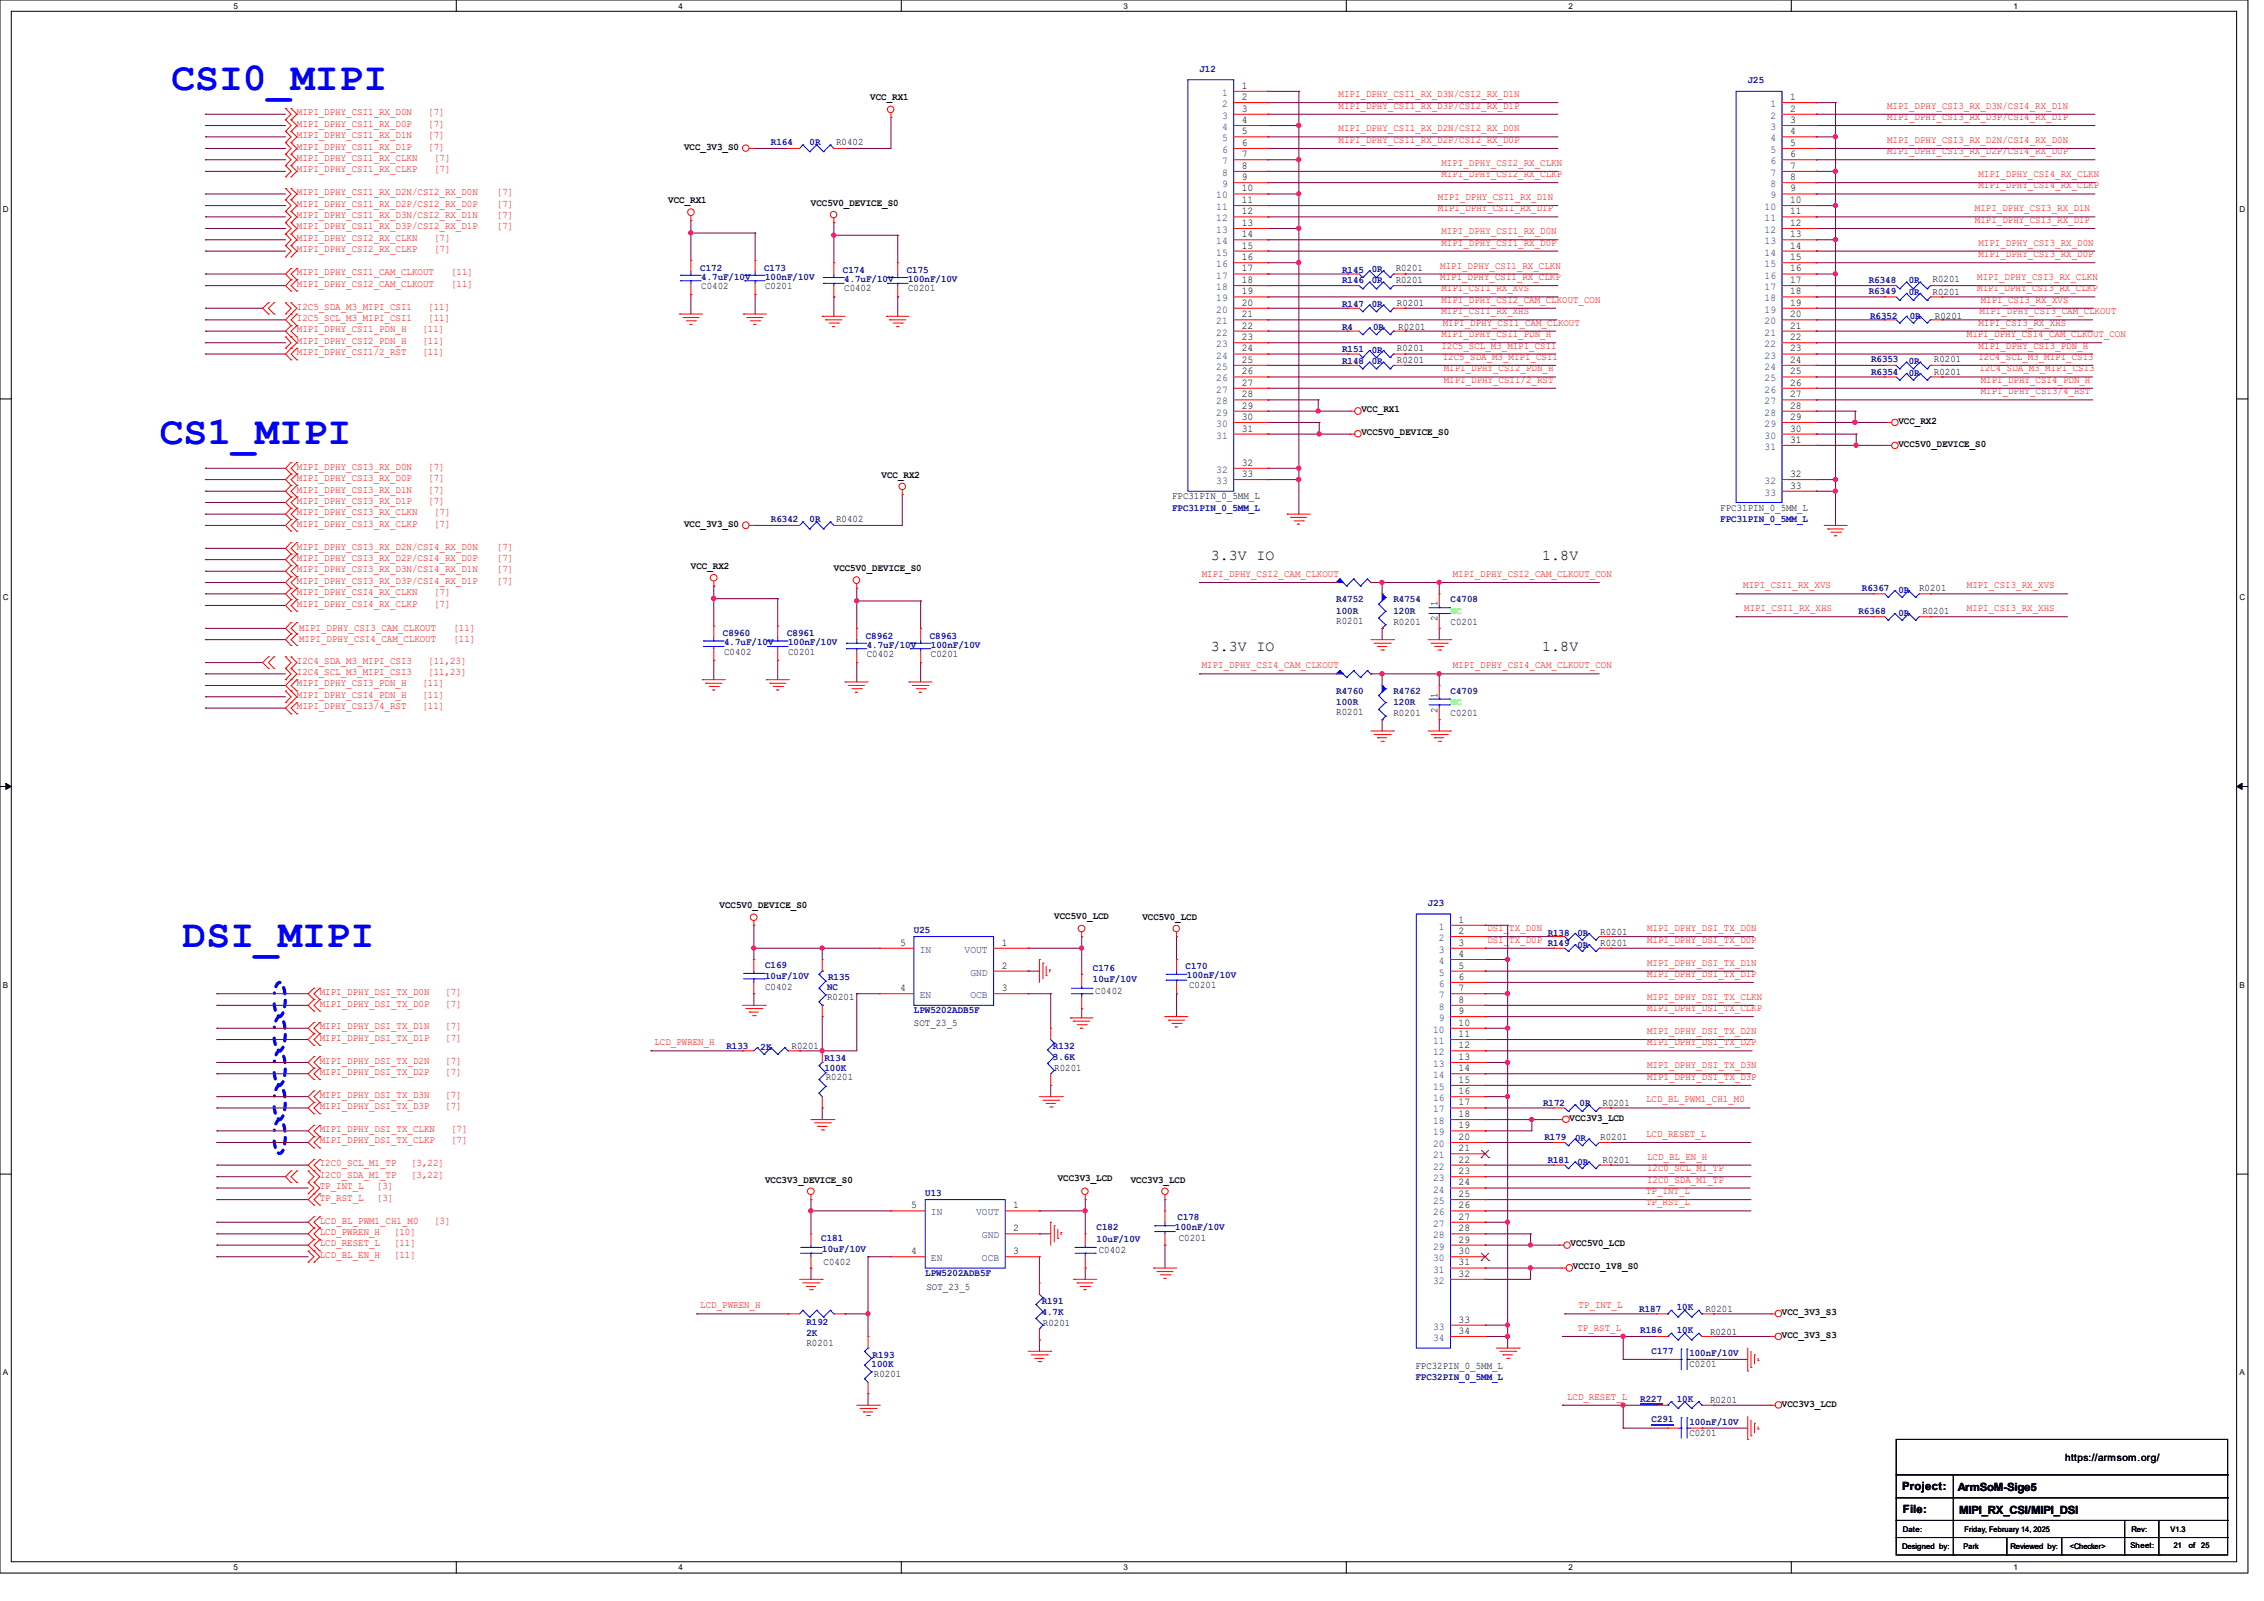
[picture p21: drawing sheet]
<svg xmlns="http://www.w3.org/2000/svg" width="297mm" height="210mm" viewBox="0 0 297 210" stroke-linecap="round" stroke-linejoin="round" font-family="sans-serif">
<defs><g id="words">
<g font-size="5.2" fill="#00f">
<text x="22.5" y="11.9">CSI0_MIPI</text>
<text x="21" y="58.3">CS1_MIPI</text>
<text x="24" y="124.2">DSI_MIPI</text>
</g>
<g font-size="1.9">
<text x="158.8" y="73.4">3.3V IO</text>
<text x="202.3" y="73.4">1.8V</text>
<text x="158.8" y="85.4">3.3V IO</text>
<text x="202.3" y="85.4">1.8V</text>
</g>
<g font-size="1.5">
<text x="249.5" y="195.4">Project:</text>
<text x="256.8" y="195.5">ArmSoM-Sige5</text>
<text x="249.6" y="198.4">File:</text>
<text x="257" y="198.5">MIPI_RX_CSI/MIPI_DSI</text>
</g>
<g font-size="1.4">
<text x="162.9" y="11.6">1</text>
<text x="162.9" y="13.1">2</text>
<text x="162.9" y="14.6">3</text>
<text x="162.9" y="16.1">4</text>
<text x="162.9" y="17.6">5</text>
<text x="234.8" y="13.1">1</text>
<text x="234.8" y="14.6">2</text>
<text x="234.8" y="16.1">3</text>
<text x="234.8" y="17.6">4</text>
<text x="162.9" y="19.1">6</text>
<text x="162.9" y="20.6">7</text>
<text x="162.9" y="22.1">8</text>
<text x="162.9" y="23.6">9</text>
<text x="234.8" y="19.1">5</text>
<text x="234.8" y="20.6">6</text>
<text x="234.8" y="22.1">7</text>
<text x="234.8" y="23.6">8</text>
<text x="162.9" y="25.1">10</text>
<text x="162.9" y="26.6">11</text>
<text x="162.9" y="28.1">12</text>
<text x="162.9" y="29.6">13</text>
<text x="234.8" y="25.1">9</text>
<text x="234.8" y="26.6">10</text>
<text x="234.8" y="28.1">11</text>
<text x="234.8" y="29.6">12</text>
<text x="162.9" y="31.1">14</text>
<text x="162.9" y="32.6">15</text>
<text x="162.9" y="34.1">16</text>
<text x="162.9" y="35.6">17</text>
<text x="234.8" y="31.1">13</text>
<text x="234.8" y="32.6">14</text>
<text x="234.8" y="34.1">15</text>
<text x="234.8" y="35.6">16</text>
<text x="162.9" y="37.1">18</text>
<text x="162.9" y="38.6">19</text>
<text x="162.9" y="40.1">20</text>
<text x="162.9" y="41.6">21</text>
<text x="234.8" y="37.1">17</text>
<text x="234.8" y="38.6">18</text>
<text x="234.8" y="40.1">19</text>
<text x="234.8" y="41.6">20</text>
<text x="162.9" y="43.1">22</text>
<text x="162.9" y="44.6">23</text>
<text x="162.9" y="46.1">24</text>
<text x="162.9" y="47.6">25</text>
<text x="234.8" y="43.1">21</text>
<text x="234.8" y="44.6">22</text>
<text x="234.8" y="46.1">23</text>
<text x="234.8" y="47.6">24</text>
<text x="162.9" y="49.1">26</text>
<text x="162.9" y="50.6">27</text>
<text x="162.9" y="52.1">28</text>
<text x="162.9" y="53.6">29</text>
<text x="234.8" y="49.1">25</text>
<text x="234.8" y="50.6">26</text>
<text x="234.8" y="52.1">27</text>
<text x="234.8" y="53.6">28</text>
<text x="162.9" y="55.1">30</text>
<text x="162.9" y="56.6">31</text>
<text x="234.8" y="55.1">29</text>
<text x="234.8" y="56.6">30</text>
<text x="234.8" y="58.1">31</text>
<text x="162.9" y="61.1">32</text>
<text x="162.9" y="62.6">33</text>
<text x="234.8" y="62.6">32</text>
<text x="234.8" y="64.1">33</text>
<text x="118.1" y="124">5</text>
<text x="131.4" y="124">1</text>
<text x="191.3" y="121">1</text>
<text x="191.3" y="122.5">2</text>
<text x="191.3" y="124">3</text>
<text x="191.3" y="125.5">4</text>
<text x="118.1" y="130">4</text>
<text x="131.4" y="130">3</text>
<text x="131.4" y="127">2</text>
<text x="191.3" y="127">5</text>
<text x="191.3" y="128.5">6</text>
<text x="191.3" y="130">7</text>
<text x="191.3" y="131.5">8</text>
<text x="191.3" y="133">9</text>
<text x="191.3" y="134.5">10</text>
<text x="191.3" y="136">11</text>
<text x="191.3" y="137.5">12</text>
<text x="191.3" y="139">13</text>
<text x="191.3" y="140.5">14</text>
<text x="191.3" y="142">15</text>
<text x="191.3" y="143.5">16</text>
<text x="191.3" y="145">17</text>
<text x="191.3" y="146.5">18</text>
<text x="191.3" y="148">19</text>
<text x="191.3" y="149.5">20</text>
<text x="191.3" y="151">21</text>
<text x="191.3" y="152.5">22</text>
<text x="191.3" y="154">23</text>
<text x="191.3" y="155.5">24</text>
<text x="119.5" y="158.5">5</text>
<text x="132.9" y="161.5">2</text>
<text x="132.9" y="158.5">1</text>
<text x="191.3" y="157">25</text>
<text x="191.3" y="158.5">26</text>
<text x="191.3" y="160">27</text>
<text x="191.3" y="161.5">28</text>
<text x="119.5" y="164.5">4</text>
<text x="132.9" y="164.5">3</text>
<text x="191.3" y="163">29</text>
<text x="191.3" y="164.5">30</text>
<text x="191.3" y="167.5">32</text>
<text x="191.3" y="166">31</text>
<text x="191.3" y="173.5">33</text>
<text x="191.3" y="175">34</text>
</g>
<g font-size="1.4" fill="#004080">
<text x="160.3" y="12.6">1</text>
<text x="160.3" y="14.1">2</text>
<text x="160.3" y="15.6">3</text>
<text x="160.3" y="17.1">4</text>
<text x="232.2" y="14.1">1</text>
<text x="232.2" y="15.6">2</text>
<text x="232.2" y="17.1">3</text>
<text x="160.3" y="18.5">5</text>
<text x="160.3" y="20.1">6</text>
<text x="160.3" y="21.5">7</text>
<text x="160.3" y="23.1">8</text>
<text x="232.2" y="18.5">4</text>
<text x="232.2" y="20.1">5</text>
<text x="232.2" y="21.5">6</text>
<text x="232.2" y="23.1">7</text>
<text x="159.6" y="26">10</text>
<text x="159.6" y="27.6">11</text>
<text x="159.6" y="29">12</text>
<text x="160.3" y="24.6">9</text>
<text x="231.5" y="27.6">10</text>
<text x="231.5" y="29">11</text>
<text x="232.2" y="24.6">8</text>
<text x="232.2" y="26">9</text>
<text x="159.6" y="30.6">13</text>
<text x="159.6" y="32">14</text>
<text x="159.6" y="33.5">15</text>
<text x="159.6" y="35.1">16</text>
<text x="231.5" y="30.6">12</text>
<text x="231.5" y="32">13</text>
<text x="231.5" y="33.5">14</text>
<text x="231.5" y="35.1">15</text>
<text x="159.6" y="36.5">17</text>
<text x="159.6" y="38.1">18</text>
<text x="159.6" y="39.5">19</text>
<text x="159.6" y="41">20</text>
<text x="231.5" y="36.5">16</text>
<text x="231.5" y="38.1">17</text>
<text x="231.5" y="39.5">18</text>
<text x="231.5" y="41">19</text>
<text x="159.6" y="42.5">21</text>
<text x="159.6" y="44">22</text>
<text x="159.6" y="45.6">23</text>
<text x="159.6" y="47">24</text>
<text x="231.5" y="42.5">20</text>
<text x="231.5" y="44">21</text>
<text x="231.5" y="45.6">22</text>
<text x="231.5" y="47">23</text>
<text x="159.6" y="48.5">25</text>
<text x="159.6" y="50">26</text>
<text x="159.6" y="51.5">27</text>
<text x="159.6" y="53">28</text>
<text x="231.5" y="48.5">24</text>
<text x="231.5" y="50">25</text>
<text x="231.5" y="51.5">26</text>
<text x="231.5" y="53">27</text>
<text x="159.6" y="54.5">29</text>
<text x="159.6" y="56">30</text>
<text x="159.6" y="57.5">31</text>
<text x="231.5" y="54.5">28</text>
<text x="231.5" y="56">29</text>
<text x="231.5" y="57.5">30</text>
<text x="231.5" y="59">31</text>
<text x="159.6" y="62">32</text>
<text x="159.6" y="63.5">33</text>
<text x="231.5" y="63.5">32</text>
<text x="231.5" y="65">33</text>
<text x="120.6" y="125">IN</text>
<text x="126.5" y="125">VOUT</text>
<text x="188.8" y="122">1</text>
<text x="188.8" y="123.4">2</text>
<text x="188.8" y="125">3</text>
<text x="120.6" y="130.9">EN</text>
<text x="127.3" y="130.9">OCB</text>
<text x="127.3" y="128">GND</text>
<text x="188.8" y="126.4">4</text>
<text x="188.8" y="128">5</text>
<text x="188.8" y="129.5">6</text>
<text x="188.8" y="130.9">7</text>
<text x="188" y="135.5">10</text>
<text x="188" y="136.9">11</text>
<text x="188.8" y="132.5">8</text>
<text x="188.8" y="133.9">9</text>
<text x="188" y="138.4">12</text>
<text x="188" y="140">13</text>
<text x="188" y="141.4">14</text>
<text x="188" y="143">15</text>
<text x="188" y="144.4">16</text>
<text x="188" y="145.9">17</text>
<text x="188" y="147.4">18</text>
<text x="188" y="148.9">19</text>
<text x="188" y="150.5">20</text>
<text x="188" y="151.9">21</text>
<text x="188" y="153.4">22</text>
<text x="188" y="154.9">23</text>
<text x="122.1" y="159.4">IN</text>
<text x="128.1" y="159.4">VOUT</text>
<text x="188" y="156.4">24</text>
<text x="188" y="157.9">25</text>
<text x="188" y="159.4">26</text>
<text x="188" y="160.9">27</text>
<text x="122.1" y="165.4">EN</text>
<text x="128.8" y="165.4">OCB</text>
<text x="128.8" y="162.4">GND</text>
<text x="188" y="162.4">28</text>
<text x="188" y="163.9">29</text>
<text x="188" y="165.4">30</text>
<text x="188" y="166.9">31</text>
<text x="188" y="168.4">32</text>
<text x="188" y="174.4">33</text>
<text x="188" y="175.9">34</text>
</g>
<g font-size="1.3" fill="#0000a0">
<text x="157.4" y="9.4">J12</text>
<text x="229.3" y="10.9">J25</text>
<text x="101.1" y="19">R164</text>
<text x="106.2" y="19">0R</text>
<text x="91.9" y="35.5">C172</text>
<text x="100.2" y="35.5">C173</text>
<text x="110.6" y="35.8">C174</text>
<text x="119" y="35.8">C175</text>
<text x="176.1" y="35.8">R145</text>
<text x="180" y="35.6">0R</text>
<text x="92" y="36.7">4.7uF/10V</text>
<text x="100.4" y="36.7">100nF/10V</text>
<text x="110.7" y="37">4.7uF/10V</text>
<text x="119.1" y="37">100nF/10V</text>
<text x="176.1" y="40.3">R147</text>
<text x="176.1" y="37.2">R146</text>
<text x="180" y="40.3">0R</text>
<text x="180" y="37.2">0R</text>
<text x="245.2" y="37.2">R6348</text>
<text x="245.2" y="38.5">R6349</text>
<text x="245.3" y="41.8">R6352</text>
<text x="250.4" y="37.2">0R</text>
<text x="250.4" y="38.7">0R</text>
<text x="250.5" y="41.8">0R</text>
<text x="176.1" y="46.1">R151</text>
<text x="176.1" y="43.3">R4</text>
<text x="176.1" y="47.8">R148</text>
<text x="180" y="46.3">0R</text>
<text x="180" y="47.8">0R</text>
<text x="180.1" y="43.3">0R</text>
<text x="245.4" y="47.5">R6353</text>
<text x="250.4" y="47.8">0R</text>
<text x="245.4" y="49.1">R6354</text>
<text x="250.4" y="49.3">0R</text>
<text x="101.1" y="68.5">R6342</text>
<text x="106.2" y="68.5">0R</text>
<text x="153.8" y="67">FPC31PIN_0_5MM_L</text>
<text x="225.7" y="68.5">FPC31PIN_0_5MM_L</text>
<text x="244.3" y="77.5">R6367</text>
<text x="249" y="77.8">0R</text>
<text x="94.8" y="83.5">C8960</text>
<text x="103.3" y="83.5">C8961</text>
<text x="113.6" y="83.8">C8962</text>
<text x="122" y="83.8">C8963</text>
<text x="243.8" y="80.6">R6368</text>
<text x="249" y="80.8">0R</text>
<text x="95" y="84.7">4.7uF/10V</text>
<text x="103.4" y="84.7">100nF/10V</text>
<text x="113.7" y="85">4.7uF/10V</text>
<text x="122.1" y="85">100nF/10V</text>
<text x="187.3" y="118.8">J23</text>
<text x="119.9" y="122.4">U25</text>
<text x="203" y="124.1">R149</text>
<text x="203" y="122.7">R138</text>
<text x="206.9" y="124.4">0R</text>
<text x="206.9" y="122.7">0R</text>
<text x="100.4" y="126.9">C169</text>
<text x="100.4" y="128.4">10uF/10V</text>
<text x="108.5" y="129.9">NC</text>
<text x="108.6" y="128.6">R135</text>
<text x="143.4" y="127.4">C176</text>
<text x="143.4" y="128.9">10uF/10V</text>
<text x="155.5" y="127.1">C170</text>
<text x="155.7" y="128.3">100nF/10V</text>
<text x="95.3" y="137.6">R133</text>
<text x="99.8" y="137.7">2K</text>
<text x="119.9" y="132.9">LPW5202ADB5F</text>
<text x="138.1" y="137.6">R132</text>
<text x="108.2" y="139.2">R134</text>
<text x="108.2" y="140.4">100K</text>
<text x="138.1" y="139.1">3.6K</text>
<text x="202.4" y="145.1">R172</text>
<text x="202.6" y="149.6">R179</text>
<text x="206.6" y="149.7">0R</text>
<text x="207.2" y="145.1">0R</text>
<text x="203" y="152.6">R181</text>
<text x="206.9" y="152.9">0R</text>
<text x="121.4" y="156.9">U13</text>
<text x="143.8" y="161.4">C182</text>
<text x="154.2" y="161.4">100nF/10V</text>
<text x="154.5" y="160.1">C178</text>
<text x="107.7" y="162.7">C181</text>
<text x="107.9" y="164.3">10uF/10V</text>
<text x="121.4" y="167.4">LPW5202ADB5F</text>
<text x="143.8" y="162.9">10uF/10V</text>
<text x="105.8" y="173.8">R192</text>
<text x="136.7" y="171">R191</text>
<text x="136.7" y="172.5">4.7K</text>
<text x="215.1" y="172">R187</text>
<text x="220" y="171.9">10K</text>
<text x="105.8" y="175.2">2K</text>
<text x="114.3" y="179.4">100K</text>
<text x="114.5" y="178.2">R193</text>
<text x="215.2" y="174.9">R186</text>
<text x="216.7" y="177.6">C177</text>
<text x="220" y="174.9">10K</text>
<text x="221.6" y="177.9">100nF/10V</text>
<text x="185.7" y="181">FPC32PIN_0_5MM_L</text>
<text x="215.2" y="183.9">R227</text>
<text x="220" y="183.9">10K</text>
<text x="216.7" y="186.6">C291</text>
<text x="221.6" y="186.9">100nF/10V</text>
</g>
<g font-size="1.3" fill="#f00">
<text x="38.9" y="16.6">MIPI_DPHY_CSI1_RX_D0P</text>
<text x="38.9" y="15.1">MIPI_DPHY_CSI1_RX_D0N</text>
<text x="56.2" y="16.6">[7]</text>
<text x="56.2" y="15.1">[7]</text>
<text x="175.6" y="12.7">MIPI_DPHY_CSI1_RX_D3N/CSI2_RX_D1N</text>
<text x="175.6" y="14.3">MIPI_DPHY_CSI1_RX_D3P/CSI2_RX_D1P</text>
<text x="175.6" y="17.2">MIPI_DPHY_CSI1_RX_D2N/CSI2_RX_D0N</text>
<text x="247.6" y="14.3">MIPI_DPHY_CSI3_RX_D3N/CSI4_RX_D1N</text>
<text x="247.6" y="15.7">MIPI_DPHY_CSI3_RX_D3P/CSI4_RX_D1P</text>
<text x="38.9" y="22.6">MIPI_DPHY_CSI1_RX_CLKP</text>
<text x="38.9" y="21.1">MIPI_DPHY_CSI1_RX_CLKN</text>
<text x="38.9" y="19.6">MIPI_DPHY_CSI1_RX_D1P</text>
<text x="38.9" y="18.1">MIPI_DPHY_CSI1_RX_D1N</text>
<text x="56.2" y="19.6">[7]</text>
<text x="56.2" y="18.1">[7]</text>
<text x="56.9" y="22.6">[7]</text>
<text x="56.9" y="21.1">[7]</text>
<text x="175.6" y="18.8">MIPI_DPHY_CSI1_RX_D2P/CSI2_RX_D0P</text>
<text x="189.1" y="21.8">MIPI_DPHY_CSI2_RX_CLKN</text>
<text x="189.1" y="23.2">MIPI_DPHY_CSI2_RX_CLKP</text>
<text x="247.6" y="18.8">MIPI_DPHY_CSI3_RX_D2N/CSI4_RX_D0N</text>
<text x="247.6" y="20.2">MIPI_DPHY_CSI3_RX_D2P/CSI4_RX_D0P</text>
<text x="259.5" y="23.2">MIPI_DPHY_CSI4_RX_CLKN</text>
<text x="38.9" y="27.1">MIPI_DPHY_CSI1_RX_D2P/CSI2_RX_D0P</text>
<text x="38.9" y="25.6">MIPI_DPHY_CSI1_RX_D2N/CSI2_RX_D0N</text>
<text x="38.9" y="28.6">MIPI_DPHY_CSI1_RX_D3N/CSI2_RX_D1N</text>
<text x="65.2" y="27.1">[7]</text>
<text x="65.2" y="25.6">[7]</text>
<text x="65.2" y="28.6">[7]</text>
<text x="188.6" y="26.2">MIPI_DPHY_CSI1_RX_D1N</text>
<text x="188.6" y="27.7">MIPI_DPHY_CSI1_RX_D1P</text>
<text x="259.1" y="27.7">MIPI_DPHY_CSI3_RX_D1N</text>
<text x="259.1" y="29.3">MIPI_DPHY_CSI3_RX_D1P</text>
<text x="259.5" y="24.7">MIPI_DPHY_CSI4_RX_CLKP</text>
<text x="38.9" y="33.1">MIPI_DPHY_CSI2_RX_CLKP</text>
<text x="38.9" y="31.6">MIPI_DPHY_CSI2_RX_CLKN</text>
<text x="38.9" y="30.1">MIPI_DPHY_CSI1_RX_D3P/CSI2_RX_D1P</text>
<text x="56.9" y="33.1">[7]</text>
<text x="56.9" y="31.6">[7]</text>
<text x="65.2" y="30.1">[7]</text>
<text x="188.9" y="35.2">MIPI_DPHY_CSI1_RX_CLKN</text>
<text x="189.1" y="30.7">MIPI_DPHY_CSI1_RX_D0N</text>
<text x="189.1" y="32.2">MIPI_DPHY_CSI1_RX_D0P</text>
<text x="259.5" y="32.2">MIPI_DPHY_CSI3_RX_D0N</text>
<text x="259.5" y="33.7">MIPI_DPHY_CSI3_RX_D0P</text>
<text x="38.9" y="36.1">MIPI_DPHY_CSI1_CAM_CLKOUT</text>
<text x="38.9" y="40.6">I2C5_SDA_M3_MIPI_CSI1</text>
<text x="38.9" y="37.6">MIPI_DPHY_CSI2_CAM_CLKOUT</text>
<text x="56.2" y="40.6">[11]</text>
<text x="59.2" y="36.1">[11]</text>
<text x="59.2" y="37.6">[11]</text>
<text x="188.9" y="36.7">MIPI_DPHY_CSI1_RX_CLKP</text>
<text x="189.1" y="39.7">MIPI_DPHY_CSI2_CAM_CLKOUT_CON</text>
<text x="189.1" y="41.2">MIPI_CSI1_RX_XHS</text>
<text x="189.1" y="38.2">MIPI_CSI1_RX_XVS</text>
<text x="259.4" y="36.7">MIPI_DPHY_CSI3_RX_CLKN</text>
<text x="259.4" y="38.2">MIPI_DPHY_CSI3_RX_CLKP</text>
<text x="259.7" y="41.2">MIPI_DPHY_CSI3_CAM_CLKOUT</text>
<text x="259.8" y="39.7">MIPI_CSI3_RX_XVS</text>
<text x="38.9" y="42.1">I2C5_SCL_M3_MIPI_CSI1</text>
<text x="38.9" y="43.6">MIPI_DPHY_CSI1_PDN_H</text>
<text x="38.9" y="45.1">MIPI_DPHY_CSI2_PDN_H</text>
<text x="38.9" y="46.6">MIPI_DPHY_CSI1/2_RST</text>
<text x="55.4" y="43.6">[11]</text>
<text x="55.4" y="45.1">[11]</text>
<text x="55.4" y="46.6">[11]</text>
<text x="56.2" y="42.1">[11]</text>
<text x="189.1" y="44.2">MIPI_DPHY_CSI1_PDN_H</text>
<text x="189.1" y="45.7">I2C5_SCL_M3_MIPI_CSI1</text>
<text x="189.3" y="42.7">MIPI_DPHY_CSI1_CAM_CLKOUT</text>
<text x="189.3" y="47.2">I2C5_SDA_M3_MIPI_CSI1</text>
<text x="258" y="44.2">MIPI_DPHY_CSI4_CAM_CLKOUT_CON</text>
<text x="259.5" y="42.7">MIPI_CSI3_RX_XHS</text>
<text x="259.5" y="45.7">MIPI_DPHY_CSI3_PDN_H</text>
<text x="259.5" y="47.2">I2C4_SCL_M3_MIPI_CSI3</text>
<text x="189.4" y="48.7">MIPI_DPHY_CSI2_PDN_H</text>
<text x="189.4" y="50.2">MIPI_DPHY_CSI1/2_RST</text>
<text x="259.7" y="48.7">I2C4_SDA_M3_MIPI_CSI3</text>
<text x="259.8" y="50.2">MIPI_DPHY_CSI4_PDN_H</text>
<text x="259.8" y="51.7">MIPI_DPHY_CSI3/4_RST</text>
<text x="38.9" y="61.6">MIPI_DPHY_CSI3_RX_D0N</text>
<text x="38.9" y="63.1">MIPI_DPHY_CSI3_RX_D0P</text>
<text x="38.9" y="64.6">MIPI_DPHY_CSI3_RX_D1N</text>
<text x="56.2" y="61.6">[7]</text>
<text x="56.2" y="63.1">[7]</text>
<text x="56.2" y="64.6">[7]</text>
<text x="38.9" y="66.1">MIPI_DPHY_CSI3_RX_D1P</text>
<text x="38.9" y="67.6">MIPI_DPHY_CSI3_RX_CLKN</text>
<text x="38.9" y="69.1">MIPI_DPHY_CSI3_RX_CLKP</text>
<text x="56.2" y="66.1">[7]</text>
<text x="56.9" y="67.6">[7]</text>
<text x="56.9" y="69.1">[7]</text>
<text x="38.9" y="72.1">MIPI_DPHY_CSI3_RX_D2N/CSI4_RX_D0N</text>
<text x="38.9" y="73.6">MIPI_DPHY_CSI3_RX_D2P/CSI4_RX_D0P</text>
<text x="38.9" y="75.1">MIPI_DPHY_CSI3_RX_D3N/CSI4_RX_D1N</text>
<text x="38.9" y="76.6">MIPI_DPHY_CSI3_RX_D3P/CSI4_RX_D1P</text>
<text x="65.2" y="72.1">[7]</text>
<text x="65.2" y="73.6">[7]</text>
<text x="65.2" y="75.1">[7]</text>
<text x="65.2" y="76.6">[7]</text>
<text x="157.6" y="75.7">MIPI_DPHY_CSI2_CAM_CLKOUT</text>
<text x="190.6" y="75.7">MIPI_DPHY_CSI2_CAM_CLKOUT_CON</text>
<text x="228.7" y="77.2">MIPI_CSI1_RX_XVS</text>
<text x="258" y="77.2">MIPI_CSI3_RX_XVS</text>
<text x="38.9" y="78.1">MIPI_DPHY_CSI4_RX_CLKN</text>
<text x="38.9" y="79.6">MIPI_DPHY_CSI4_RX_CLKP</text>
<text x="39.2" y="82.7">MIPI_DPHY_CSI3_CAM_CLKOUT</text>
<text x="56.9" y="78.1">[7]</text>
<text x="56.9" y="79.6">[7]</text>
<text x="59.5" y="82.7">[11]</text>
<text x="228.8" y="80.2">MIPI_CSI1_RX_XHS</text>
<text x="258" y="80.2">MIPI_CSI3_RX_XHS</text>
<text x="38.9" y="87.1">I2C4_SDA_M3_MIPI_CSI3</text>
<text x="38.9" y="88.6">I2C4_SCL_M3_MIPI_CSI3</text>
<text x="39.2" y="84.2">MIPI_DPHY_CSI4_CAM_CLKOUT</text>
<text x="56.2" y="87.1">[11,23]</text>
<text x="56.2" y="88.6">[11,23]</text>
<text x="59.5" y="84.2">[11]</text>
<text x="157.6" y="87.7">MIPI_DPHY_CSI4_CAM_CLKOUT</text>
<text x="190.6" y="87.7">MIPI_DPHY_CSI4_CAM_CLKOUT_CON</text>
<text x="38.9" y="90">MIPI_DPHY_CSI3_PDN_H</text>
<text x="38.9" y="91.6">MIPI_DPHY_CSI4_PDN_H</text>
<text x="38.9" y="93">MIPI_DPHY_CSI3/4_RST</text>
<text x="55.4" y="90">[11]</text>
<text x="55.4" y="91.6">[11]</text>
<text x="55.4" y="93">[11]</text>
<text x="195.1" y="122.1">DSI_</text>
<text x="195.1" y="123.7">DSI_</text>
<text x="198" y="122.1">TX_D0N</text>
<text x="198" y="123.7">TX_D0P</text>
<text x="216.1" y="122.1">MIPI_DPHY_DSI_TX_D0N</text>
<text x="216.1" y="123.7">MIPI_DPHY_DSI_TX_D0P</text>
<text x="42" y="130.5">MIPI_DPHY_DSI_TX_D0N</text>
<text x="58.4" y="130.5">[7]</text>
<text x="216.1" y="126.7">MIPI_DPHY_DSI_TX_D1N</text>
<text x="216.1" y="128.1">MIPI_DPHY_DSI_TX_D1P</text>
<text x="216.1" y="131.1">MIPI_DPHY_DSI_TX_CLKN</text>
<text x="42" y="132">MIPI_DPHY_DSI_TX_D0P</text>
<text x="42" y="135">MIPI_DPHY_DSI_TX_D1N</text>
<text x="42" y="136.5">MIPI_DPHY_DSI_TX_D1P</text>
<text x="58.4" y="132">[7]</text>
<text x="58.4" y="135">[7]</text>
<text x="58.4" y="136.5">[7]</text>
<text x="85.9" y="137.1">LCD_PWREN_H</text>
<text x="216.1" y="132.6">MIPI_DPHY_DSI_TX_CLKP</text>
<text x="216.1" y="135.6">MIPI_DPHY_DSI_TX_D2N</text>
<text x="216.1" y="137.1">MIPI_DPHY_DSI_TX_D2P</text>
<text x="42" y="139.5">MIPI_DPHY_DSI_TX_D2N</text>
<text x="42" y="141">MIPI_DPHY_DSI_TX_D2P</text>
<text x="58.4" y="139.5">[7]</text>
<text x="58.4" y="141">[7]</text>
<text x="216.1" y="140.1">MIPI_DPHY_DSI_TX_D3N</text>
<text x="216.1" y="141.6">MIPI_DPHY_DSI_TX_D3P</text>
<text x="42" y="144">MIPI_DPHY_DSI_TX_D3N</text>
<text x="42" y="145.5">MIPI_DPHY_DSI_TX_D3P</text>
<text x="42" y="148.5">MIPI_DPHY_DSI_TX_CLKN</text>
<text x="42" y="150">MIPI_DPHY_DSI_TX_CLKP</text>
<text x="58.4" y="144">[7]</text>
<text x="58.4" y="145.5">[7]</text>
<text x="59.2" y="148.5">[7]</text>
<text x="59.2" y="150">[7]</text>
<text x="215.9" y="144.6">LCD_BL_PWM1_CH1_M0</text>
<text x="215.9" y="149.1">LCD_RESET_L</text>
<text x="42" y="154.5">I2C0_SDA_M1_TP</text>
<text x="42" y="153">I2C0_SCL_M1_TP</text>
<text x="42" y="156">TP_INT_L</text>
<text x="49.4" y="156">[3]</text>
<text x="53.9" y="154.5">[3,22]</text>
<text x="53.9" y="153">[3,22]</text>
<text x="216.1" y="152.1">LCD_BL_EN_H</text>
<text x="216.1" y="153.6">I2C0_SCL_M1_TP</text>
<text x="216.1" y="155.1">I2C0_SDA_M1_TP</text>
<text x="42" y="160.5">LCD_BL_PWM1_CH1_M0</text>
<text x="42" y="157.5">TP_RST_L</text>
<text x="49.4" y="157.5">[3]</text>
<text x="56.9" y="160.5">[3]</text>
<text x="215.9" y="156.6">TP_INT_L</text>
<text x="215.9" y="158.1">TP_RST_L</text>
<text x="42" y="165">LCD_BL_EN_H</text>
<text x="42" y="163.5">LCD_RESET_L</text>
<text x="42" y="162">LCD_PWREN_H</text>
<text x="51.7" y="165">[11]</text>
<text x="51.7" y="163.5">[11]</text>
<text x="51.7" y="162">[10]</text>
<text x="91.9" y="171.6">LCD_PWREN_H</text>
<text x="207.1" y="171.6">TP_INT_L</text>
<text x="206.9" y="174.6">TP_RST_L</text>
<text x="205.6" y="183.6">LCD_RESET_L</text>
</g>
<g font-size="1.3">
<text x="114.2" y="13.2">VCC_RX1</text>
<text x="89.7" y="19.6">VCC_3V3_S0</text>
<text x="109.7" y="19">R0402</text>
<text x="87.7" y="26.7">VCC_RX1</text>
<text x="106.4" y="27">VCC5V0_DEVICE_S0</text>
<text x="183.1" y="35.5">R0201</text>
<text x="92" y="37.9">C0402</text>
<text x="100.4" y="37.9">C0201</text>
<text x="110.7" y="38.2">C0402</text>
<text x="119.1" y="38.2">C0201</text>
<text x="183.1" y="37.2">R0201</text>
<text x="183.3" y="40.2">R0201</text>
<text x="253.5" y="37">R0201</text>
<text x="253.5" y="38.7">R0201</text>
<text x="253.8" y="41.8">R0201</text>
<text x="183.3" y="46">R0201</text>
<text x="183.3" y="47.7">R0201</text>
<text x="183.4" y="43.3">R0201</text>
<text x="253.7" y="47.5">R0201</text>
<text x="253.7" y="49.1">R0201</text>
<text x="178.6" y="54.1">VCC_RX1</text>
<text x="178.6" y="57.1">VCC5V0_DEVICE_S0</text>
<text x="249" y="55.6">VCC_RX2</text>
<text x="249" y="58.6">VCC5V0_DEVICE_S0</text>
<text x="115.7" y="62.7">VCC_RX2</text>
<text x="153.8" y="65.5">FPC31PIN_0_5MM_L</text>
<text x="89.7" y="69.1">VCC_3V3_S0</text>
<text x="109.7" y="68.5">R0402</text>
<text x="225.7" y="67">FPC31PIN_0_5MM_L</text>
<text x="90.6" y="74.6">VCC_RX2</text>
<text x="109.4" y="74.9">VCC5V0_DEVICE_S0</text>
<text x="251.8" y="77.5">R0201</text>
<text x="175.3" y="81.8">R0201</text>
<text x="182.8" y="82">R0201</text>
<text x="188.6" y="81.5" transform="rotate(-90 188.6 81.5)">2</text>
<text x="188.6" y="79.5" transform="rotate(-90 188.6 79.5)">1</text>
<text x="190.3" y="82">C0201</text>
<text x="252.2" y="80.5">R0201</text>
<text x="95" y="85.9">C0402</text>
<text x="103.4" y="85.9">C0201</text>
<text x="113.7" y="86.1">C0402</text>
<text x="122.1" y="86.1">C0201</text>
<text x="175.3" y="93.8">R0201</text>
<text x="182.8" y="93.9">R0201</text>
<text x="188.6" y="93.5" transform="rotate(-90 188.6 93.5)">2</text>
<text x="188.6" y="91.6" transform="rotate(-90 188.6 91.6)">1</text>
<text x="190.3" y="93.9">C0201</text>
<text x="94.4" y="119.1">VCC5V0_DEVICE_S0</text>
<text x="138.3" y="120.5">VCC5V0_LCD</text>
<text x="149.9" y="120.6">VCC5V0_LCD</text>
<text x="209.9" y="124.1">R0201</text>
<text x="209.9" y="122.6">R0201</text>
<text x="100.4" y="129.9">C0402</text>
<text x="108.5" y="131.1">R0201</text>
<text x="143.7" y="130.4">C0402</text>
<text x="156" y="129.6">C0201</text>
<text x="103.8" y="137.6">R0201</text>
<text x="119.9" y="134.6">SOT_23_5</text>
<text x="108.3" y="141.6">R0201</text>
<text x="138.3" y="140.4">R0201</text>
<text x="205.9" y="147">VCC3V3_LCD</text>
<text x="209.9" y="149.6">R0201</text>
<text x="210.2" y="145.1">R0201</text>
<text x="100.4" y="155.1">VCC3V3_DEVICE_S0</text>
<text x="138.8" y="154.9">VCC3V3_LCD</text>
<text x="148.3" y="155.1">VCC3V3_LCD</text>
<text x="210.2" y="152.6">R0201</text>
<text x="108" y="165.9">C0402</text>
<text x="144.1" y="164.4">C0402</text>
<text x="154.6" y="162.7">C0201</text>
<text x="206" y="163.5">VCC5V0_LCD</text>
<text x="206.3" y="166.5">VCCIO_1V8_S0</text>
<text x="121.5" y="169.2">SOT_23_5</text>
<text x="136.8" y="174">R0201</text>
<text x="223.7" y="172">R0201</text>
<text x="233.8" y="172.5">VCC_3V3_S3</text>
<text x="105.8" y="176.5">R0201</text>
<text x="185.7" y="179.5">FPC32PIN_0_5MM_L</text>
<text x="221.6" y="179.4">C0201</text>
<text x="224.3" y="175">R0201</text>
<text x="233.8" y="175.5">VCC_3V3_S3</text>
<text x="114.6" y="180.6">R0201</text>
<text x="224.3" y="184">R0201</text>
<text x="233.8" y="184.5">VCC3V3_LCD</text>
<text x="221.6" y="188.4">C0201</text>
<text x="270.9" y="191.6">https://armsom.org/</text>
</g>
<g font-size="1.3" fill="#000080">
<text x="175.3" y="79">R4752</text>
<text x="175.3" y="80.5">100R</text>
<text x="182.8" y="79">R4754</text>
<text x="182.8" y="80.5">120R</text>
<text x="190.3" y="79">C4708</text>
<text x="175.3" y="91">R4760</text>
<text x="175.3" y="92.5">100R</text>
<text x="182.8" y="91">R4762</text>
<text x="182.8" y="92.5">120R</text>
<text x="190.3" y="91">C4709</text>
</g>
<g font-size="1.3" fill="#0f0">
<text x="190.3" y="80.5">NC</text>
<text x="190.3" y="92.5">NC</text>
</g>
<g font-size="1.1">
<text x="30.6" y="1.1">5</text>
<text x="89" y="1.1">4</text>
<text x="147.4" y="1.1">3</text>
<text x="205.8" y="1.1">2</text>
<text x="264.2" y="1.1">1</text>
<text x=".4" y="27.9">D</text>
<text x="293.8" y="27.9">D</text>
<text x=".4" y="78.7">C</text>
<text x="293.8" y="78.7">C</text>
<text x=".4" y="129.5">B</text>
<text x="293.8" y="129.5">B</text>
<text x=".4" y="180.4">A</text>
<text x="293.8" y="180.4">A</text>
<text x="30.6" y="206">5</text>
<text x="89" y="206">4</text>
<text x="147.4" y="206">3</text>
<text x="205.8" y="206">2</text>
<text x="264.2" y="206">1</text>
</g>
<g font-size="1">
<text x="249.5" y="203.2">Designed by:</text>
<text x="249.6" y="201">Date:</text>
<text x="257.6" y="203.2">Park</text>
<text x="257.7" y="201">Friday, February 14, 2025</text>
<text x="263.7" y="203.2">Reviewed by:</text>
<text x="271.5" y="203.2">&lt;Checker&gt;</text>
<text x="279.5" y="203">Sheet:</text>
<text x="279.6" y="201">Rev:</text>
<text x="284.7" y="201">V1.3</text>
<text x="285.2" y="203">21</text>
<text x="287.1" y="203">of</text>
<text x="288.8" y="203">25</text>
</g>
</g></defs>
<g fill="none" stroke="#000" stroke-width=".13">
<path d="M0 0h294.9v206.3h-294.9zM1.5 1.5h291.9v203.4h-291.9zM59.9 0v1.5M118.2 0v1.5M176.6 0v1.5M235 0v1.5M0 52.3h1.5M293.4 52.3h1.5M0 103.2h1.5M.8 102.7l.7 .5-.7 .3zM293.4 103.2l.7-.5v.8zM293.4 103.2h1.5"/>
<path d="M0 154h1.5M293.4 154h1.5M59.9 204.9v1.4M118.2 204.9v1.4M176.6 204.9v1.4M235 204.9v1.4"/>
</g>
<path d="M.8 102.7l.7 .5-.7 .3zM293.4 103.2l.7-.5v.8z" fill="#000"/>
<path d="M36 131.7a2.52 2.52 0 0 0 .5 1.5l.2 .1a1.59 1.59 0 0 0 .7-1.5 4.5 4.5 0 0 0-.5-2.8l-.2-.1a1.03 1.03 0 0 0-.6 .9l-.1 .5M36 136.2a2.52 2.52 0 0 0 .5 1.5l.2 .1a1.59 1.59 0 0 0 .7-1.5 4.5 4.5 0 0 0-.5-2.8l-.2-.2a1.03 1.03 0 0 0-.6 1l-.1 .5M36 145.2a2.52 2.52 0 0 0 .5 1.5l.2 .1a1.59 1.59 0 0 0 .7-1.5 4.5 4.5 0 0 0-.5-2.8l-.2-.1a1.44 1.44 0 0 0-.7 1.3M36 149.7a2.52 2.52 0 0 0 .5 1.5l.2 .1a1.59 1.59 0 0 0 .7-1.5 4.5 4.5 0 0 0-.5-2.8l-.2-.1a1.03 1.03 0 0 0-.6 .9l-.1 .5M36 140.7a2.53 2.53 0 0 0 .5 1.5l.2 .1a1.6 1.6 0 0 0 .7-1.5 4.6 4.6 0 0 0-.5-2.8l-.2-.2a1.03 1.03 0 0 0-.6 1l-.1 .5" fill="none" stroke="#00f" stroke-width=".42" stroke-dasharray=".8 .8"/>
<path d="M166.3 12h.1M166.3 12h4.1M170.4 12h.1M170.4 12v4.5M170.4 34.5h.1M170.4 34.5v26.9" fill="none" stroke="#800040" stroke-width=".13"/>
<circle cx="170.4" cy="61.4" r=".28" fill="#f0f"/>
<circle cx="170.4" cy="61.4" r=".28" fill="none" stroke="#f0f" stroke-width=".13"/>
<circle cx="170.4" cy="34.4" r=".28" fill="#f0f"/>
<circle cx="170.4" cy="34.4" r=".28" fill="none" stroke="#f0f" stroke-width=".13"/>
<path d="M170.4 16.5h.1M170.4 16.5v4.5h-4.1M166.3 21h.1" fill="none" stroke="#800040" stroke-width=".13"/>
<circle cx="170.4" cy="20.9" r=".28" fill="#f0f"/>
<circle cx="170.4" cy="20.9" r=".28" fill="none" stroke="#f0f" stroke-width=".13"/>
<path d="M166.3 25.4h.1M166.3 25.4h4.1M170.4 21h.1M170.4 25.4h.1M170.4 21v9" fill="none" stroke="#800040" stroke-width=".13"/>
<circle cx="170.4" cy="30" r=".28" fill="#f0f"/>
<circle cx="170.4" cy="30" r=".28" fill="none" stroke="#f0f" stroke-width=".13"/>
<circle cx="170.4" cy="25.4" r=".28" fill="#f0f"/>
<circle cx="170.4" cy="25.4" r=".28" fill="none" stroke="#f0f" stroke-width=".13"/>
<path d="M90.6 28.9h.1M90.6 30.6h.1M90.6 28.9v1.7M90.6 30.6h8.5M166.3 30h.1M166.3 34.5h.1M166.3 30h4.1M170.4 30h.1M170.4 30v4.5h-4.1" fill="none" stroke="#800040" stroke-width=".13"/>
<circle cx="90.6" cy="30.5" r=".28" fill="#f0f"/>
<circle cx="90.6" cy="30.5" r=".28" fill="none" stroke="#f0f" stroke-width=".13"/>
<path d="M90.6 30.6h.1M90.6 38.7h.1M90.6 30.6v3.6M90.6 38.7v2.5M99.1 30.6h.1M99.1 38.7h.1M99.1 30.6v3.6M99.1 38.7v2.5M109.4 29.2h.1M109.4 30.9h.1M109.4 29.2v1.7M109.4 30.9h8.4" fill="none" stroke="#800040" stroke-width=".13"/>
<circle cx="109.4" cy="30.8" r=".28" fill="#f0f"/>
<circle cx="109.4" cy="30.8" r=".28" fill="none" stroke="#f0f" stroke-width=".13"/>
<g fill="none" stroke="#800040" stroke-width=".13">
<path d="M98.9 19.5h.1M98.9 19.5h4.5M110.9 19.5h.1M116.9 15.4h.1M116.9 15.4v4.1h-6M109.4 30.9h.1M109.4 38.9h.1M109.4 30.9v3.6M109.4 38.9v2.6M117.8 30.9h.1M117.8 38.9h.1M117.8 30.9v3.6"/>
<path d="M117.8 38.9v2.6M136.4 158.8h.1M136.4 158.8h6M136.4 164.8h.1M136.4 175.8h.1M136.4 164.8v3.5M136.4 175.8v1.4"/>
</g>
<circle cx="142.3" cy="158.8" r=".28" fill="#f0f"/>
<circle cx="142.3" cy="158.8" r=".28" fill="none" stroke="#f0f" stroke-width=".13"/>
<path d="M106.4 157.4h.1M106.4 157.4v1.4M142.4 158.8h.1M142.4 157.4h.1M142.4 157.4v4.4M110.9 172.3h.1M110.9 172.3h3M136.4 161.8h.1M136.4 161.8h1.4M142.4 166.3h.1M142.4 166.3v1.5" fill="none" stroke="#800040" stroke-width=".13"/>
<circle cx="113.9" cy="172.3" r=".28" fill="#f0f"/>
<circle cx="113.9" cy="172.3" r=".28" fill="none" stroke="#f0f" stroke-width=".13"/>
<g fill="none" stroke="#800040" stroke-width=".13">
<path d="M166.3 13.5h.1M166.3 15h.1M166.3 17.9h.1M166.3 19.5h.1M166.3 13.5h38.1M166.3 15h38.1M166.3 17.9h38.1M166.3 19.5h38.1M166.3 22.5h.1M166.3 24h.1M166.3 27h.1M166.3 28.4h.1"/>
<path d="M166.3 31.5h.1M166.3 32.9h.1M166.3 22.5h38.1M166.3 24h38.1M166.3 27h38.1M166.3 28.4h38.1M166.3 31.5h38.1M166.3 32.9h38.1M184.3 35.9h.1M184.3 37.5h.1M184.3 35.9h20.1M184.3 37.5h20.1"/>
<path d="M166.3 45h.1M166.3 49.4h.1M166.3 50.9h.1M166.3 52.5h.1M166.3 45h37.8M166.3 49.4h37.8M166.3 50.9h37.8M166.3 52.5h6.6M172.9 53.9h.1M172.9 52.5h.1M172.9 53.9h4.2M172.9 52.5v1.4"/>
<path d="M184.3 40.4h.1M184.3 43.4h.1M184.3 46.4h.1M184.3 47.9h.1M184.3 40.4h19.8M184.3 43.4h19.8M184.3 46.4h19.8M184.3 47.9h19.8M113.9 164.8h.1M113.9 172.3h.1M113.9 164.8v10.5M113.9 164.8h3"/>
<path d="M113.9 182.8h.1M113.9 182.8v1.5"/>
</g>
<circle cx="172.9" cy="53.9" r=".28" fill="#f0f"/>
<circle cx="172.9" cy="53.9" r=".28" fill="none" stroke="#f0f" stroke-width=".13"/>
<path d="M166.3 56.9h.1M166.3 56.9h6.8" fill="none" stroke="#800040" stroke-width=".13"/>
<circle cx="173" cy="56.9" r=".28" fill="#f0f"/>
<circle cx="173" cy="56.9" r=".28" fill="none" stroke="#f0f" stroke-width=".13"/>
<path d="M173.1 56.9h.1M173.1 55.4h.1M173.1 56.9h4M173.1 55.4v1.5M166.3 61.4h.1M166.3 62.9h.1M166.3 61.4h4.1M170.4 61.4h.1M170.4 61.4v1.5h-4.1" fill="none" stroke="#800040" stroke-width=".13"/>
<circle cx="170.4" cy="62.9" r=".28" fill="#f0f"/>
<circle cx="170.4" cy="62.9" r=".28" fill="none" stroke="#f0f" stroke-width=".13"/>
<path d="M166.3 16.5h.1M166.3 16.5h4.1M170.4 62.9h.1M170.4 62.9v4.5" fill="none" stroke="#800040" stroke-width=".13"/>
<circle cx="170.4" cy="16.4" r=".28" fill="#f0f"/>
<circle cx="170.4" cy="16.4" r=".28" fill="none" stroke="#f0f" stroke-width=".13"/>
<g fill="none" stroke="#800040" stroke-width=".13">
<path d="M166.3 37.5h.1M166.3 35.9h.1M166.3 37.5h10.5M166.3 35.9h10.5M166.3 40.4h.1M166.3 47.9h.1M166.3 43.4h.1M166.3 55.4h.1M166.3 53.9h.1M166.3 46.4h.1M166.3 40.4h10.5M166.3 47.9h10.5"/>
<path d="M166.3 43.4h10.5M166.3 55.4h6.8M166.3 53.9h6.6M166.3 46.4h10.5M194.8 121.4h.1M194.8 122.9h.1M194.8 124.4h.1M194.8 125.9h.1M194.8 121.4h3M194.8 122.9h9M194.8 124.4h9M194.8 125.9h3"/>
<path d="M197.8 121.4h.1M197.8 125.9h.1M197.8 121.4v8.9"/>
</g>
<circle cx="197.8" cy="130.3" r=".28" fill="#f0f"/>
<circle cx="197.8" cy="130.3" r=".28" fill="none" stroke="#f0f" stroke-width=".13"/>
<circle cx="197.8" cy="125.8" r=".28" fill="#f0f"/>
<circle cx="197.8" cy="125.8" r=".28" fill="none" stroke="#f0f" stroke-width=".13"/>
<path d="M194.8 127.4h.1M194.8 128.9h.1M194.8 130.3h.1M194.8 127.4h35.2M194.8 128.9h35.2M194.8 130.3h3M197.8 130.3h.1M197.8 130.3v4.6" fill="none" stroke="#800040" stroke-width=".13"/>
<circle cx="197.8" cy="134.9" r=".28" fill="#f0f"/>
<circle cx="197.8" cy="134.9" r=".28" fill="none" stroke="#f0f" stroke-width=".13"/>
<g fill="none" stroke="#800040" stroke-width=".13">
<path d="M194.8 131.9h.1M194.8 133.3h.1M194.8 134.9h.1M194.8 136.4h.1M194.8 137.8h.1M194.8 139.4h.1M194.8 131.9h35.2M194.8 133.3h35.2M194.8 134.9h3M194.8 136.4h35.1M194.8 137.8h35.1M194.8 139.4h3"/>
<path d="M197.8 134.9h.1M197.8 139.4h.1M197.8 134.9v8.9"/>
</g>
<circle cx="197.8" cy="139.3" r=".28" fill="#f0f"/>
<circle cx="197.8" cy="139.3" r=".28" fill="none" stroke="#f0f" stroke-width=".13"/>
<path d="M194.8 140.8h.1M194.8 142.4h.1M194.8 143.8h.1M194.8 140.8h34.9M194.8 142.4h34.9M194.8 143.8h3M197.8 143.8h.1M197.8 143.8v16.5" fill="none" stroke="#800040" stroke-width=".13"/>
<circle cx="197.8" cy="160.3" r=".28" fill="#f0f"/>
<circle cx="197.8" cy="160.3" r=".28" fill="none" stroke="#f0f" stroke-width=".13"/>
<circle cx="197.8" cy="143.8" r=".28" fill="#f0f"/>
<circle cx="197.8" cy="143.8" r=".28" fill="none" stroke="#f0f" stroke-width=".13"/>
<g fill="none" stroke="#800040" stroke-width=".13">
<path d="M134.9 130.3h.1M134.9 124.4h.1M134.9 124.4h7M134.9 130.3h2.9M137.8 130.3h.1M137.8 130.3v4.6M211.3 122.9h.1M211.3 124.4h.1M211.3 122.9h18.7M211.3 124.4h18.7M137.8 142.4h.1M137.8 142.4v1.4"/>
<path d="M194.8 145.3h.1M194.8 145.3h9M211.3 145.3h.1M211.3 145.3h18.3"/>
</g>
<circle cx="141.9" cy="124.4" r=".28" fill="#f0f"/>
<circle cx="141.9" cy="124.4" r=".28" fill="none" stroke="#f0f" stroke-width=".13"/>
<g fill="none" stroke="#800040" stroke-width=".13">
<path d="M98.9 121.4h.1M98.9 130.3h.1M98.9 121.4v3M98.9 130.3v1.6M104.9 137.8h.1M104.9 137.8h3M107.9 124.4h.1M107.9 124.4h7.5M112.4 130.3h.1M112.4 130.3v7.5M112.4 130.3h3M134.9 127.4h.1"/>
<path d="M134.9 127.4h1.5M141.9 124.4h.1M141.9 122.9h.1M141.9 132.3h.1M141.9 122.9v4.9M141.9 132.3v1.2M107.9 145.3h.1M107.9 145.3v1.6"/>
</g>
<circle cx="107.8" cy="124.4" r=".28" fill="#f0f"/>
<circle cx="107.8" cy="124.4" r=".28" fill="none" stroke="#f0f" stroke-width=".13"/>
<g fill="none" stroke="#800040" stroke-width=".13">
<path d="M107.9 133.3h.1M107.9 133.3v4.5M194.8 148.3h.1M194.8 149.9h.1M194.8 152.8h.1M194.8 154.3h.1M194.8 155.8h.1M194.8 157.4h.1M194.8 158.8h.1M194.8 148.3h6.2M194.8 149.9h9M194.8 152.8h9"/>
<path d="M194.8 154.3h34.9M194.8 155.8h34.8M194.8 157.4h34.9M194.8 158.8h34.9M211.3 149.9h.1M211.3 152.8h.1M211.3 149.9h18.4M211.3 152.8h18.4M194.8 160.3h.1M194.8 160.3h3M197.8 160.3h.1M197.8 160.3v13.5"/>
</g>
<circle cx="197.8" cy="173.8" r=".28" fill="#f0f"/>
<circle cx="197.8" cy="173.8" r=".28" fill="none" stroke="#f0f" stroke-width=".13"/>
<path d="M194.8 161.8h.1M194.8 163.3h.1M194.8 161.8h6M194.8 163.3h9.8M200.8 161.8h.1M200.8 163.3h.1M200.8 161.8v1.5" fill="none" stroke="#800040" stroke-width=".13"/>
<circle cx="200.8" cy="163.3" r=".28" fill="#f0f"/>
<circle cx="200.8" cy="163.3" r=".28" fill="none" stroke="#f0f" stroke-width=".13"/>
<path d="M205 175.3h.1M205 175.3h12.3M212.9 175.3h.1M212.9 178.3h.1M212.9 175.3v3M212.9 178.3h5.9M224.8 175.3h.1M224.8 175.3h7.5" fill="none" stroke="#800040" stroke-width=".13"/>
<circle cx="212.9" cy="175.3" r=".28" fill="#f0f"/>
<circle cx="212.9" cy="175.3" r=".28" fill="none" stroke="#f0f" stroke-width=".13"/>
<g fill="none" stroke="#800040" stroke-width=".13">
<path d="M85.4 137.8h.1M85.4 137.8h12M154.3 130.3h.1M154.3 122.9h.1M154.3 122.9v3M154.3 130.3v3M152.8 157.4h.1M152.8 157.4v1.4M194.8 146.9h.1M194.8 146.9h9.6M201 146.9h.1M91.4 172.3h.1"/>
<path d="M91.4 172.3h12M152.8 163.3h.1M152.8 163.3v3M205.3 172.3h.1M205.3 172.3h12M223.3 178.3h.1M223.3 178.3h6M224.8 172.3h.1M224.8 172.3h7.5"/>
</g>
<circle cx="200.9" cy="146.8" r=".28" fill="#f0f"/>
<circle cx="200.9" cy="146.8" r=".28" fill="none" stroke="#f0f" stroke-width=".13"/>
<path d="M194.8 173.8h.1M194.8 173.8h3M197.8 173.8h.1M197.8 173.8v1.5" fill="none" stroke="#800040" stroke-width=".13"/>
<circle cx="197.8" cy="175.3" r=".28" fill="#f0f"/>
<circle cx="197.8" cy="175.3" r=".28" fill="none" stroke="#f0f" stroke-width=".13"/>
<path d="M194.8 175.3h.1M194.8 166.3h.1M194.8 167.8h.1M194.8 175.3h3M194.8 166.3h10.1M197.8 175.3h.1M197.8 175.3v1.5M200.8 166.3h.1M200.8 166.3v1.5h-6" fill="none" stroke="#800040" stroke-width=".13"/>
<circle cx="200.8" cy="166.3" r=".28" fill="#f0f"/>
<circle cx="200.8" cy="166.3" r=".28" fill="none" stroke="#f0f" stroke-width=".13"/>
<path d="M238.3 13.5h.1M238.3 13.5h2.5M240.8 13.5h.1M240.8 13.5v4.4M166.3 42h.1M166.3 42h38M201 146.9h.1M201 146.9v1.4" fill="none" stroke="#800040" stroke-width=".13"/>
<circle cx="240.8" cy="17.9" r=".28" fill="#f0f"/>
<circle cx="240.8" cy="17.9" r=".28" fill="none" stroke="#f0f" stroke-width=".13"/>
<path d="M238.3 15h.1M238.3 16.5h.1M238.3 17.9h.1M238.3 15h36.5M238.3 16.5h36.5M238.3 17.9h2.5M240.8 17.9h.1M240.8 17.9v4.6" fill="none" stroke="#800040" stroke-width=".13"/>
<circle cx="240.8" cy="22.5" r=".28" fill="#f0f"/>
<circle cx="240.8" cy="22.5" r=".28" fill="none" stroke="#f0f" stroke-width=".13"/>
<g fill="none" stroke="#800040" stroke-width=".13">
<path d="M238.3 19.5h.1M238.3 19.5h36.5M238.3 21h.1M238.3 22.5h.1M238.3 24h.1M238.3 25.4h.1M238.3 27h.1M238.3 21h36.5M238.3 22.5h2.5M238.3 24h36.5M238.3 25.4h36.5M238.3 27h2.5"/>
<path d="M240.8 22.5h.1M240.8 27h.1M240.8 22.5v9M98.9 68.9h.1M98.9 68.9h4.5M110.9 68.9h.1M118.4 64.9h.1M118.4 64.9v4h-7.5"/>
</g>
<circle cx="240.8" cy="31.4" r=".28" fill="#f0f"/>
<circle cx="240.8" cy="31.4" r=".28" fill="none" stroke="#f0f" stroke-width=".13"/>
<circle cx="240.8" cy="26.9" r=".28" fill="#f0f"/>
<circle cx="240.8" cy="26.9" r=".28" fill="none" stroke="#f0f" stroke-width=".13"/>
<g fill="none" stroke="#800040" stroke-width=".13">
<path d="M238.3 28.4h.1M238.3 30h.1M238.3 31.5h.1M238.3 32.9h.1M238.3 34.5h.1M238.3 35.9h.1M238.3 28.4h36.5M238.3 30h36.5M238.3 31.5h2.5M238.3 32.9h36.5M238.3 34.5h36.5M238.3 35.9h2.5"/>
<path d="M240.8 31.5h.1M240.8 35.9h.1M240.8 31.5v31.4"/>
</g>
<circle cx="240.8" cy="62.9" r=".28" fill="#f0f"/>
<circle cx="240.8" cy="62.9" r=".28" fill="none" stroke="#f0f" stroke-width=".13"/>
<circle cx="240.8" cy="35.9" r=".28" fill="#f0f"/>
<circle cx="240.8" cy="35.9" r=".28" fill="none" stroke="#f0f" stroke-width=".13"/>
<path d="M238.3 37.5h.1M238.3 38.9h.1M238.3 37.5h9M238.3 38.9h9M254.8 37.5h.1M254.8 38.9h.1M254.8 37.5h20M254.8 38.9h20M93.6 76.9h.1M93.6 76.9v1.6M112.4 77.2h.1M112.4 77.2v1.6" fill="none" stroke="#800040" stroke-width=".13"/>
<circle cx="112.4" cy="78.8" r=".28" fill="#f0f"/>
<circle cx="112.4" cy="78.8" r=".28" fill="none" stroke="#f0f" stroke-width=".13"/>
<path d="M93.6 78.5h.1M93.6 78.5h8.4M93.6 78.5v3.6" fill="none" stroke="#800040" stroke-width=".13"/>
<circle cx="93.6" cy="78.5" r=".29" fill="#f0f"/>
<circle cx="93.6" cy="78.5" r=".29" fill="none" stroke="#f0f" stroke-width=".13"/>
<g fill="none" stroke="#800040" stroke-width=".13">
<path d="M238.3 43.4h.1M238.3 46.4h.1M238.3 47.9h.1M238.3 49.4h.1M238.3 50.9h.1M238.3 52.5h.1M238.3 53.9h.1M238.3 55.4h.1M238.3 43.4h36.2M238.3 46.4h36.2M238.3 47.9h9M238.3 49.4h9"/>
<path d="M238.3 50.9h36.2M238.3 52.5h36.2M238.3 53.9h5.1M243.4 53.9h.1M243.4 53.9v1.5h-5.1M254.8 47.9h.1M254.8 49.4h.1M254.8 47.9h19.7M254.8 49.4h19.7M102 78.5h.1M102 78.5v3.6M112.4 78.8h.1"/>
<path d="M112.4 78.8v3.6M112.4 78.8h8.4M120.8 78.8h.1M120.8 78.8v3.6M93.6 86.6h.1M93.6 86.6v2.6M102 86.6h.1M102 86.6v2.6M112.4 86.9h.1M112.4 86.9v2.6M120.8 86.9h.1M120.8 86.9v2.6"/>
</g>
<circle cx="243.3" cy="55.4" r=".29" fill="#f0f"/>
<circle cx="243.3" cy="55.4" r=".29" fill="none" stroke="#f0f" stroke-width=".13"/>
<path d="M238.3 56.9h.1M238.3 58.4h.1M238.3 56.9h5.2M243.4 55.4h.1M243.4 55.4h4.2M243.5 56.9h.1M243.5 56.9v1.5h-5.2" fill="none" stroke="#800040" stroke-width=".13"/>
<circle cx="243.5" cy="58.4" r=".28" fill="#f0f"/>
<circle cx="243.5" cy="58.4" r=".28" fill="none" stroke="#f0f" stroke-width=".13"/>
<path d="M243.5 58.4h.1M243.5 58.4h4.1M238.3 62.9h.1M238.3 64.4h.1M238.3 62.9h2.5M238.3 64.4h2.5M240.8 62.9h.1M240.8 64.4h.1M240.8 62.9v6" fill="none" stroke="#800040" stroke-width=".13"/>
<circle cx="240.8" cy="64.4" r=".28" fill="#f0f"/>
<circle cx="240.8" cy="64.4" r=".28" fill="none" stroke="#f0f" stroke-width=".13"/>
<g fill="none" stroke="#800040" stroke-width=".13">
<path d="M166.3 38.9h.1M166.3 38.9h38.1M238.3 40.4h.1M238.3 40.4h36.4M28.4 131.9h.1M28.4 130.3h.1M28.4 136.4h.1M28.4 134.9h.1M28.4 139.4h.1M28.4 131.9h12M28.4 130.3h12M28.4 136.4h12"/>
<path d="M28.4 134.9h12M28.4 139.4h12M28.4 152.8h.1M28.4 155.8h.1M28.4 154.3h.1M28.4 157.4h.1M28.4 140.8h.1M28.4 149.9h.1M28.4 148.3h.1M28.4 145.3h.1M28.4 143.8h.1M28.4 152.8h12"/>
<path d="M28.4 155.8h12M28.4 154.3h9.1M28.4 157.4h12M28.4 140.8h12M28.4 149.9h12M28.4 148.3h12M28.4 145.3h12M28.4 143.8h12M106.4 158.8h.1M106.4 158.8h10.5M28.4 160.3h.1M28.4 164.8h.1"/>
<path d="M28.4 161.8h.1M28.4 163.3h.1M28.4 160.3h12M28.4 164.8h12M28.4 161.8h12M28.4 163.3h12M106.4 166.3h.1M106.4 166.3v1.5"/>
</g>
<circle cx="106.4" cy="158.8" r=".28" fill="#f0f"/>
<circle cx="106.4" cy="158.8" r=".28" fill="none" stroke="#f0f" stroke-width=".13"/>
<path d="M98.9 124.4h.1M98.9 124.4h9M98.9 124.4v1.5M107.9 124.4h.1M107.9 124.4v1.5M106.4 158.8h.1M106.4 158.8v3" fill="none" stroke="#800040" stroke-width=".13"/>
<circle cx="98.9" cy="124.4" r=".28" fill="#f0f"/>
<circle cx="98.9" cy="124.4" r=".28" fill="none" stroke="#f0f" stroke-width=".13"/>
<path d="M107.9 137.8h.1M107.9 137.8h4.5" fill="none" stroke="#800040" stroke-width=".13"/>
<circle cx="107.8" cy="137.8" r=".28" fill="#f0f"/>
<circle cx="107.8" cy="137.8" r=".28" fill="none" stroke="#f0f" stroke-width=".13"/>
<g fill="none" stroke="#800040" stroke-width=".13">
<path d="M27 35.9h.1M27 37.5h.1M27 35.9h10.5M27 37.5h10.5M27 40.4h.1M27 42h.1M27 43.4h.1M27 40.4h7.5M27 42h10.5M27 43.4h10.5M157.4 76.4h.1M157.4 76.4h17.9"/>
<path d="M179.8 76.4h.1M179.8 76.4h9M181.3 76.4h.1"/>
</g>
<circle cx="188.8" cy="76.4" r=".28" fill="#f0f"/>
<circle cx="188.8" cy="76.4" r=".28" fill="none" stroke="#f0f" stroke-width=".13"/>
<circle cx="181.3" cy="76.4" r=".28" fill="#f0f"/>
<circle cx="181.3" cy="76.4" r=".28" fill="none" stroke="#f0f" stroke-width=".13"/>
<g fill="none" stroke="#800040" stroke-width=".13">
<path d="M181.3 76.4h.1M181.3 76.4v1.5M188.8 76.4h.1M188.8 76.4v1.5M188.8 76.4h21M157.4 88.4h.1M157.4 88.4h17.9M179.8 88.4h.1M179.8 88.4h9M181.3 82.4h.1M181.3 88.4h.1M181.3 82.4v1.5"/>
<path d="M181.3 88.4v1.5M188.8 82.4h.1M188.8 82.4v1.5"/>
</g>
<circle cx="188.8" cy="88.4" r=".28" fill="#f0f"/>
<circle cx="188.8" cy="88.4" r=".28" fill="none" stroke="#f0f" stroke-width=".13"/>
<circle cx="181.3" cy="88.4" r=".28" fill="#f0f"/>
<circle cx="181.3" cy="88.4" r=".28" fill="none" stroke="#f0f" stroke-width=".13"/>
<g fill="none" stroke="#800040" stroke-width=".13">
<path d="M27 16.5h.1M27 15h.1M27 19.5h.1M27 17.9h.1M27 16.5h10.5M27 15h10.5M27 19.5h10.5M27 17.9h10.5M27 22.5h.1M27 21h.1M27 32.9h.1M27 31.5h.1"/>
<path d="M27 27h.1M27 25.4h.1M27 30h.1M27 28.4h.1M27 22.5h10.5M27 21h10.5M27 32.9h10.5M27 31.5h10.5M27 27h10.5M27 25.4h10.5M27 30h10.5M27 28.4h10.5"/>
<path d="M27 45h.1M27 46.4h.1M27 45h10.5M27 46.4h10.5M27 68.9h.1M27 67.4h.1M27 62.9h.1M27 61.4h.1M27 65.9h.1M27 64.4h.1M27 79.4h.1M27 77.9h.1"/>
<path d="M27 73.4h.1M27 71.9h.1M27 76.4h.1M27 74.9h.1M27 77.9h10.5M27 68.9h10.5M27 67.4h10.5M27 62.9h10.5M27 61.4h10.5M27 65.9h10.5M27 64.4h10.5M27 79.4h10.5"/>
<path d="M27 73.4h10.5M27 71.9h10.5M27 76.4h10.5M27 74.9h10.5M227.8 77.9h.1M227.8 77.9h17.9M253.2 77.9h.1M253.2 77.9h18M27 86.9h.1M27 88.4h.1M27 83.9h.1M27 82.4h.1"/>
<path d="M27 89.9h.1M27 91.4h.1M27 92.9h.1M27 88.4h10.5M27 86.9h7.5M27 83.9h10.5M27 82.4h10.5M27 89.9h10.5M27 91.4h10.5M27 92.9h10.5M181.3 94.4h.1M181.3 94.4v1.5"/>
<path d="M188.8 88.4h.1M188.8 94.4h.1M188.8 88.4h21M188.8 88.4v1.5M188.8 94.4v1.5M227.8 80.9h.1M227.8 80.9h17.9M253.2 80.9h.1M253.2 80.9h18M205 184.3h.1M205 184.3h7.9"/>
</g>
<circle cx="212.9" cy="184.3" r=".28" fill="#f0f"/>
<circle cx="212.9" cy="184.3" r=".28" fill="none" stroke="#f0f" stroke-width=".13"/>
<g fill="none" stroke="#800040" stroke-width=".13">
<path d="M238.3 42h.1M238.3 45h.1M238.3 42h9M238.3 45h37.4M254.8 42h.1M254.8 42h19.7M212.9 184.3h.1M212.9 187.3h.1M212.9 184.3h4.4M212.9 184.3v3M212.9 187.3h5.9M223.3 187.3h.1"/>
<path d="M223.3 187.3h6M224.8 184.3h.1M224.8 184.3h7.5"/>
</g>
<g fill="none" stroke="#f00" stroke-width=".13">
<path d="M37.5 17.2h.1M37.5 15.7h.1M37.5 14.2h.1M37.5 18.7h.1M37.5 15.7l.7 .8-.7 .7M37.5 14.2l.7 .8-.7 .7M37.5 18.7l.7 .8-.7 .7M37.5 17.2l.7 .7-.7 .8M38.2 17.2h.1M38.2 15.7h.1M38.2 14.2h.1M38.2 18.7h.1"/>
<path d="M38.2 15.7l.7 .8-.7 .7M38.2 14.2l.7 .8-.7 .7M38.2 18.7l.7 .8-.7 .7M38.2 17.2l.7 .7-.7 .8M98.3 19.5h.6M98.9 19.5h.1M116.9 15.4h.1M116.9 14.8v.6M161.8 19.5h4.5M161.8 12h4.5M161.8 13.5h4.5M161.8 15h4.5"/>
<path d="M161.8 16.5h4.5M161.8 17.9h4.5M166.3 12h.1M166.3 13.5h.1M166.3 15h.1M166.3 16.5h.1M166.3 17.9h.1M166.3 19.5h.1M35.2 39.7h.1M35.2 39.7l-.7 .7 .7 .8M35.9 39.7h.1M35.9 39.7l-.7 .7 .7 .8"/>
<path d="M37.5 39.7h.1M37.5 23.2h.1M37.5 21.7h.1M37.5 20.2h.1M37.5 33.7h.1M37.5 32.2h.1M37.5 30.7h.1M37.5 27.7h.1M37.5 26.2h.1M37.5 24.7h.1M37.5 29.2h.1M37.5 39.7l.7 .7-.7 .8"/>
<path d="M37.5 21.7l.7 .8-.7 .7M37.5 20.2l.7 .8-.7 .7M37.5 32.2l.7 .7-.7 .8M37.5 30.7l.7 .8-.7 .7M37.5 26.2l.7 .8-.7 .7M37.5 24.7l.7 .7-.7 .8M37.5 29.2l.7 .8-.7 .7M37.5 27.7l.7 .7-.7 .8M38.2 35.2h.1M38.2 36.7h.1M38.2 39.7h.1M38.2 38.2h.1"/>
<path d="M38.2 23.2h.1M38.2 21.7h.1M38.2 20.2h.1M38.2 33.7h.1M38.2 32.2h.1M38.2 30.7h.1M38.2 27.7h.1M38.2 26.2h.1M38.2 24.7h.1M38.2 29.2h.1M38.2 35.2l-.7 .7 .7 .8M38.2 39.7l.7 .7-.7 .8"/>
<path d="M38.2 36.7l-.7 .8 .7 .7M38.2 21.7l.7 .8-.7 .7M38.2 20.2l.7 .8-.7 .7M38.2 32.2l.7 .7-.7 .8M38.2 30.7l.7 .8-.7 .7M38.2 26.2l.7 .8-.7 .7M38.2 24.7l.7 .7-.7 .8M38.2 29.2l.7 .8-.7 .7M38.2 27.7l.7 .7-.7 .8M38.9 36.7h.1M38.9 35.2h.1M38.9 38.2h.1"/>
<path d="M38.9 35.2l-.7 .7 .7 .8M38.9 36.7l-.7 .8 .7 .7M90.6 28.9h.1M90.6 28.3v.6M109.4 29.2h.1M109.4 28.6v.6M161.8 21h4.5M161.8 22.5h4.5M161.8 24h4.5M161.8 25.4h4.5M161.8 27h4.5M161.8 28.4h4.5"/>
<path d="M161.8 30h4.5M161.8 31.5h4.5M161.8 32.9h4.5M161.8 34.5h4.5M161.8 35.9h4.5M161.8 37.5h4.5M161.8 38.9h4.5M166.3 21h.1M166.3 22.5h.1M166.3 24h.1M166.3 25.4h.1M166.3 27h.1"/>
<path d="M166.3 28.4h.1M166.3 30h.1M166.3 31.5h.1M166.3 32.9h.1M166.3 34.5h.1M166.3 35.9h.1M166.3 37.5h.1M166.3 38.9h.1M35.2 41.2h.1M35.9 41.2h.1M37.5 41.2h.1M37.5 45.7h.1"/>
<path d="M37.5 44.2h.1M37.5 44.2l.7 .8-.7 .7M38.2 41.2h.1M38.2 42.7h.1M38.2 44.2h.1M38.2 45.7h.1M38.2 47.2h.1M38.2 41.2l-.7 .8 .7 .7M38.2 42.7l-.7 .7 .7 .8M38.2 44.2l.7 .8-.7 .7M38.2 45.7l-.7 .7 .7 .8M38.9 42.7h.1"/>
<path d="M38.9 41.2h.1M38.9 44.2h.1M38.9 47.2h.1M38.9 45.7h.1M38.9 41.2l-.7 .8 .7 .7M38.9 42.7l-.7 .7 .7 .8M38.9 45.7l-.7 .7 .7 .8M89.2 41.2h.1M89.2 41.2h3M89.6 41.7h.1M89.6 41.7h2.1M90 42.1h1.2"/>
<path d="M90.5 42.5h.1M90.5 42.5h.3M91.2 42.1h.1M97.5 41.2h.1M97.5 41.2h3M98 41.7h.1M98 41.7h2.1M98.4 42.1h1.3M98.9 42.5h.1M98.9 42.5h.3M99.7 42.1h.1M107.9 41.5h.1"/>
<path d="M107.9 41.5h3M108.3 42h.1M108.3 42h2.1M108.8 42.4h1.2M109.2 42.8h.1M109.2 42.8h.3M110 42.4h.1M116.3 41.5h.1M116.3 41.5h3M116.7 42h.1M116.7 42h2.1M117.2 42.4h1.2"/>
<path d="M117.6 42.8h.1M117.6 42.8h.3M118.4 42.4h.1M161.8 42h4.5M161.8 53.9h4.5M161.8 56.9h4.5M161.8 55.4h4.5M161.8 40.4h4.5M161.8 47.9h4.5M161.8 43.4h4.5M161.8 45h4.5M161.8 46.4h4.5"/>
<path d="M161.8 49.4h4.5M161.8 50.9h4.5M161.8 52.5h4.5M166.3 40.4h.1M166.3 42h.1M166.3 43.4h.1M166.3 45h.1M166.3 46.4h.1M166.3 47.9h.1M166.3 49.4h.1M166.3 50.9h.1M166.3 52.5h.1"/>
<path d="M166.3 53.9h.1M166.3 55.4h.1M166.3 56.9h.1M176.8 40.4h.1M176.8 40.4h1.5M177.1 53.9h.1M177.1 56.9h.1M177.1 53.9h.6M177.1 56.9h.6M182.8 40.4h1.5M184.3 40.4h.1M247.3 47.9h.1"/>
<path d="M247.3 47.9h1.5M247.6 55.4h.1M247.6 58.4h.1M247.6 55.4h.6M247.6 58.4h.6M253.2 47.9h1.6M254.8 47.9h.1M38.2 60.7h.1M38.2 62.2h.1M38.2 63.7h.1M38.2 65.2h.1M38.2 66.7h.1"/>
<path d="M38.2 68.2h.1M38.2 69.7h.1M38.2 71.2h.1M38.2 72.7h.1M38.2 74.2h.1M38.2 75.6h.1M38.2 77.2h.1M38.2 78.7h.1M38.2 60.7l-.7 .7 .7 .8M38.2 62.2l-.7 .7 .7 .8M38.2 63.7l-.7 .7 .7 .8M38.2 65.2l-.7 .7 .7 .8"/>
<path d="M38.2 66.7l-.7 .7 .7 .8M38.2 68.2l-.7 .7 .7 .8M38.2 71.2l-.7 .7 .7 .8M38.2 72.7l-.7 .7 .7 .8M38.2 74.2l-.7 .7 .7 .7M38.2 75.6l-.7 .8 .7 .8M38.2 77.2l-.7 .7 .7 .8M38.2 78.7l-.7 .7 .7 .8M38.9 62.2h.1M38.9 60.7h.1M38.9 63.7h.1M38.9 65.2h.1"/>
<path d="M38.9 66.7h.1M38.9 68.2h.1M38.9 69.7h.1M38.9 72.7h.1M38.9 71.2h.1M38.9 74.2h.1M38.9 75.6h.1M38.9 77.2h.1M38.9 78.7h.1M38.9 60.7l-.7 .7 .7 .8M38.9 62.2l-.7 .7 .7 .8M38.9 63.7l-.7 .7 .7 .8"/>
<path d="M38.9 65.2l-.7 .7 .7 .8M38.9 66.7l-.7 .7 .7 .8M38.9 68.2l-.7 .7 .7 .8M38.9 71.2l-.7 .7 .7 .8M38.9 72.7l-.7 .7 .7 .8M38.9 74.2l-.7 .7 .7 .7M38.9 75.6l-.7 .8 .7 .8M38.9 77.2l-.7 .7 .7 .8M38.9 78.7l-.7 .7 .7 .8M93.6 76.9h.1M93.6 76.2v.7M98.3 68.9h.6"/>
<path d="M98.9 68.9h.1M112.4 77.2h.1M112.4 76.6v.6M118.4 64.9h.1M118.4 64.3v.6M161.8 61.4h4.5M161.8 62.9h4.5M166.3 61.4h.1M166.3 62.9h.1M168.9 67.4h.1M168.9 67.4h3M169.3 67.9h.1"/>
<path d="M169.3 67.9h2.1M169.8 68.3h1.2M170.2 68.7h.1M170.2 68.7h.3M171 68.3h.1M239.3 68.9h.1M239.3 68.9h3M239.8 69.4h.1M239.8 69.4h2.1M240.2 69.8h1.2M240.7 70.3h.1M240.7 70.3h.3"/>
<path d="M241.4 69.8h.1M35.2 86.1h.1M35.2 87.7h.1M35.2 86.1l-.7 .8 .7 .8M35.9 87.7h.1M35.9 86.1h.1M35.9 86.1l-.7 .8 .7 .8M37.5 92.2h.1M37.5 90.6h.1M37.5 87.7h.1M37.5 86.1h.1M37.5 89.2h.1"/>
<path d="M37.5 90.6l.7 .8-.7 .8M37.5 86.1l.7 .8-.7 .8M37.5 87.7l.7 .7-.7 .8M38.2 80.2h.1M38.2 83.1h.1M38.2 84.7h.1M38.2 89.2h.1M38.2 90.6h.1M38.2 81.7h.1M38.2 92.2h.1M38.2 87.7h.1M38.2 86.1h.1"/>
<path d="M38.2 93.6h.1M38.2 83.1l-.7 .8 .7 .8M38.2 89.2l-.7 .7 1.4 1.5-1.4 1.5 .7 .7M38.2 81.7l-.7 .7 .7 .7M38.2 86.1l.7 .8-.7 .8M38.2 87.7l.7 .7-.7 .8M38.9 80.2h.1M38.9 84.7h.1M38.9 83.1h.1M38.9 90.6h.1M38.9 89.2h.1M38.9 81.7h.1"/>
<path d="M38.9 93.6h.1M38.9 92.2h.1M38.9 83.1l-.7 .8 .7 .8M38.9 89.2l-.7 .7 .7 .7M38.9 81.7l-.7 .7 .7 .7M38.9 92.2l-.7 .7 .7 .7M92.2 89.2h.1M92.2 89.2h3M92.6 89.6h.1M92.6 89.6h2.1M93 90h1.2M93.5 90.5h.1"/>
<path d="M93.5 90.5h.3M94.2 90h.1M100.5 89.2h.1M100.5 89.2h3M101 89.6h.1M101 89.6h2.1M101.4 90h1.3M101.9 90.5h.1M101.9 90.5h.3M102.7 90h.1M110.9 89.5h.1M110.9 89.5h3"/>
<path d="M111.3 89.9h.1M111.3 89.9h2.1M111.8 90.3h1.2M112.2 90.8h.1M112.2 90.8h.3M113 90.3h.1M119.3 89.5h.1M119.3 89.5h3M119.7 89.9h.1M119.7 89.9h2.1M120.2 90.3h1.2M120.6 90.8h.1"/>
<path d="M120.6 90.8h.3M121.4 90.3h.1M179.8 83.9h3M179.8 95.9h3M180.3 84.4h2.1M180.3 96.4h2.1M180.7 84.8h.1M180.7 96.8h.1M180.7 84.8h1.2M180.7 96.8h1.2M181.1 85.3h.4M181.1 97.2h.4"/>
<path d="M181.5 85.3h.1M181.5 97.2h.1M182.4 84.4h.1M182.4 96.4h.1M182.8 83.9h.1M182.8 95.9h.1M187.3 83.9h3M187.3 95.9h3M187.7 84.4h2.2M187.7 96.4h2.2M188.2 84.8h.1M188.2 96.8h.1"/>
<path d="M188.2 84.8h1.2M188.2 96.8h1.2M188.6 85.3h.4M188.6 97.2h.4M189 85.3h.1M189 97.2h.1M189.9 84.4h.1M189.9 96.4h.1M190.3 83.9h.1M190.3 95.9h.1M41.2 129.6h.1M41.2 131.1h.1"/>
<path d="M41.2 132.6h.1M41.2 134.1h.1M41.2 135.6h.1M41.2 137.1h.1M41.2 138.6h.1M41.2 129.6l-.8 .7 .8 .8M41.2 131.1l-.8 .8 .8 .7M41.2 134.1l-.8 .8 .8 .7M41.2 135.6l-.8 .8 .8 .7M41.2 138.6l-.8 .8 .8 .7M42 131.1h.1M42 129.6h.1"/>
<path d="M42 132.6h.1M42 135.6h.1M42 134.1h.1M42 137.1h.1M42 138.6h.1M42 129.6l-.8 .7 .8 .8M42 131.1l-.8 .8 .8 .7M42 134.1l-.8 .8 .8 .7M42 135.6l-.8 .8 .8 .7M42 138.6l-.8 .8 .8 .7M97.4 131.9h3M97.8 132.3h2.1"/>
<path d="M98.3 132.8h.1M98.3 132.8h1.2M98.7 133.2h.4M98.9 121.4h.1M98.9 120.8v.6M99.1 133.2h.1M99.9 132.3h.1M100.4 131.9h.1M136.4 125.9h.1M136.4 125.9v3M136.8 126.3h.1M136.8 126.3v2.1"/>
<path d="M137.2 128h.1M137.2 126.7v1.3M137.7 127.2h.1M137.7 127.2v.3M140.4 133.5h.1M140.4 133.5h3M140.8 133.9h.1M140.8 133.9h2.2M141.3 134.4h1.2M141.7 134.9h.1M141.7 134.9h.4M141.9 122.9h.1"/>
<path d="M141.9 122.3v.6M142.5 134.4h.1M152.8 133.3h.1M152.8 133.3h3M153.3 133.8h.1M153.3 133.8h2.1M153.8 134.2h1.1M154.2 134.7h.1M154.2 134.7h.3M154.3 122.9h.1M154.3 130.3h.1M154.3 125.9h.1"/>
<path d="M154.3 122.3v.6M154.3 125.9v1.5M154.3 128.9v1.4M154.9 134.2h.1M38.2 153.6h.1M38.2 155.1h.1M38.2 153.6l-.7 .7 .7 .8M38.9 155.1h.1M38.9 153.6h.1M38.9 153.6l-.7 .7 .7 .8M40.4 155.1h.1M40.4 153.6h.1"/>
<path d="M40.4 156.6h.1M40.4 153.6l.8 .7-.8 .8M40.4 155.1l.8 .7-.8 .8M41.2 159.6h.1M41.2 140.1h.1M41.2 141.6h.1M41.2 143.1h.1M41.2 144.6h.1M41.2 146.1h.1M41.2 147.6h.1M41.2 149.1h.1M41.2 150.6h.1"/>
<path d="M41.2 155.1h.1M41.2 153.6h.1M41.2 152.1h.1M41.2 156.6h.1M41.2 158.1h.1M41.2 159.6l-.8 .7 .8 .8M41.2 140.1l-.8 .7 .8 .8M41.2 143.1l-.8 .7 .8 .8M41.2 144.6l-.8 .7 .8 .8M41.2 147.6l-.8 .7 .8 .8M41.2 149.1l-.8 .8 .8 .7M41.2 152.1l-.8 .7 1.6 1.5-.8 .8"/>
<path d="M41.2 155.1l.8 .7-1.6 1.6 .8 .7M42 159.6h.1M42 140.1h.1M42 141.6h.1M42 144.6h.1M42 143.1h.1M42 146.1h.1M42 149.1h.1M42 147.6h.1M42 150.6h.1M42 153.6h.1M42 152.1h.1"/>
<path d="M42 158.1h.1M42 156.6h.1M42 159.6l-.8 .7 .8 .8M42 140.1l-.8 .7 .8 .8M42 143.1l-.8 .7 .8 .8M42 144.6l-.8 .7 .8 .8M42 147.6l-.8 .7 .8 .8M42 149.1l-.8 .8 .8 .7M42 152.1l-.8 .7 .8 .8M42 156.6l-.8 .8 .8 .7M106.4 157.4h.1M106.4 156.7v.7"/>
<path d="M106.4 146.9h3M106.8 147.3h2.1M107.3 147.7h.1M107.3 147.7h1.2M107.7 148.2h.3M108 148.2h.1M108.9 147.3h.1M109.4 146.9h.1M136.4 143.8h3M136.8 144.3h2.1M137.2 144.7h.1M137.2 144.7h1.3"/>
<path d="M137.7 145.2h.3M138 145.2h.1M138.9 144.3h.1M139.4 143.8h.1M142.4 157.4h.1M142.4 156.7v.7M152.8 157.4h.1M152.8 158.8h.1M152.8 156.7v.7M152.8 158.8v1.5M204.4 146.9h.1M204.4 146.9h.6"/>
<path d="M40.4 164.1h.1M40.4 165.6h.1M40.4 164.1l.8 .7-.8 .8M41.2 161.1h.1M41.2 164.1h.1M41.2 165.6h.1M41.2 162.6h.1M41.2 162.6l-.8 .7 1.6 1.5-.8 .8M41.2 161.1l-.8 .7 .8 .8M42 161.1h.1M42 164.1h.1M42 162.6h.1"/>
<path d="M42 162.6l-.8 .7 .8 .8M42 161.1l-.8 .7 .8 .8M104.9 167.8h3M105.3 168.3h2.1M105.8 168.7h.1M105.8 168.7h1.2M106.2 169.2h.4M106.6 169.2h.1M107.4 168.3h.1M107.9 167.8h.1M134.9 177.2h2.9M135.3 177.7h2.1"/>
<path d="M135.8 178.2h.1M135.8 178.2h1.1M136.2 178.6h.3M136.5 178.6h.1M137.4 177.7h.1M137.8 177.2h.1M137.8 160.3h.1M137.8 160.3v3M138.3 160.8h.1M138.3 160.8v2.1M138.8 162.4h.1M138.8 161.2v1.2"/>
<path d="M139.2 161.7h.1M139.2 161.7v.3M140.8 167.8h.1M140.8 167.8h3M141.3 168.3h.1M141.3 168.3h2.1M141.7 168.7h1.3M142.2 169.2h.1M142.2 169.2h.3M142.4 161.8h.1M142.4 166.3h.1M142.4 161.8v1.5"/>
<path d="M142.4 164.8v1.5M143 168.7h.1M151.3 166.3h.1M151.3 166.3h3M151.8 166.8h.1M151.8 166.8h2.1M152.2 167.2h1.3M152.7 167.7h.1M152.7 167.7h.3M152.8 163.3h.1M152.8 161.8v1.5M153.5 167.2h.1"/>
<path d="M196.3 176.8h3M196.8 177.2h2M197.2 177.7h.1M197.2 177.7h1.2M197.7 178.2h.3M198 178.2h.1M198.8 177.2h.1M199.3 176.8h.1M204.6 163.3h.1M204.6 163.3h.5M204.9 166.3h.1M204.9 166.3h.5"/>
<path d="M229.3 179.8h.1M229.3 176.8v3M229.7 179.4h.1M229.7 177.2v2.2M230.2 177.7h.1M230.2 177.7v1.2M230.6 178.5h.1M230.6 178.2v.3M232.3 175.3h.1M232.3 172.3h.1M232.3 175.3h.6M232.3 172.3h.6"/>
<path d="M112.4 184.3h3M112.8 184.7h2.1M113.3 185.2h.1M113.3 185.2h1.2M113.7 185.7h.3M114 185.7h.1M114.9 184.7h.1M115.4 184.3h.1M229.3 188.8h.1M229.3 185.8v3M229.7 188.3h.1M229.7 186.3v2"/>
<path d="M230.2 186.7h.1M230.2 186.7v1.2M230.6 187.5h.1M230.6 187.2v.3M232.3 184.3h.1M232.3 184.3h.6"/>
<circle cx="97.8" cy="19.4" r=".42"/>
<circle cx="116.8" cy="14.4" r=".42"/>
<circle cx="90.6" cy="27.8" r=".43"/>
<circle cx="109.3" cy="28.2" r=".42"/>
<circle cx="178.1" cy="53.9" r=".43"/>
<circle cx="178.1" cy="56.9" r=".42"/>
<circle cx="248.6" cy="58.4" r=".42"/>
<circle cx="248.6" cy="55.4" r=".42"/>
<circle cx="93.6" cy="75.8" r=".43"/>
<circle cx="97.8" cy="68.9" r=".43"/>
<circle cx="112.3" cy="76.1" r=".43"/>
<circle cx="118.4" cy="63.8" r=".42"/>
<circle cx="98.9" cy="120.3" r=".43"/>
<circle cx="141.9" cy="121.8" r=".43"/>
<circle cx="154.3" cy="121.8" r=".42"/>
<circle cx="106.4" cy="156.3" r=".43"/>
<circle cx="142.3" cy="156.3" r=".42"/>
<circle cx="152.8" cy="156.3" r=".42"/>
<circle cx="205.4" cy="146.8" r=".43"/>
<circle cx="205.6" cy="163.3" r=".42"/>
<circle cx="205.9" cy="166.3" r=".43"/>
<circle cx="233.3" cy="175.3" r=".42"/>
<circle cx="233.3" cy="172.3" r=".42"/>
<circle cx="233.3" cy="184.3" r=".42"/>
</g>
<g fill="none" stroke="#000" stroke-width=".13">
<path d="M248.8 188.8h43.4v15.2h-43.4zM248.8 193.5h43.4M248.8 196.5h43.4M248.8 199.4h43.4M256.2 193.5v10.5M278.7 199.4v4.6M283.2 199.4v4.6M292.2 193.5h.1M292.2 196.5h.1M292.2 199.4h.1M248.8 201.7h43.4M256.2 204h.1"/>
<path d="M263.3 204h.1M263.3 201.7v2.3M270.5 204h.1M270.5 201.7v2.3M278.7 204h.1M283.2 204h.1M292.2 201.7h.1"/>
</g>
<g fill="none" stroke="#00f" stroke-width=".13">
<path d="M155.8 10.5h6v53.9h-6zM178.3 40.4l.5 .5M178.8 40.9h.1M179.7 40h.1M179.7 40l-.9 .9M179.7 40l.9 .9M180.6 40.9h.1M181.5 40h.1M181.5 40l-.9 .9M181.5 40l.9 .9M182.4 40.9h.1M182.8 40.4h.1"/>
<path d="M182.8 40.4l-.4 .5M248.8 47.9l.4 .5M249.2 48.4h.1M250.1 47.5h.1M250.1 47.5l-.9 .9M250.1 47.5l.9 .9M251 48.4h.1M251.9 47.5h.1M251.9 47.5l-.9 .9M251.9 47.5l.9 .9M252.8 48.4h.1M253.2 47.9h.1"/>
<path d="M253.2 47.9l-.4 .5M180.8 91.2h.1M180.8 93h.1M180.8 91.2l1 1M180.8 93l1 .9M181.3 94.4h.1M181.3 89.9l.5 .4M181.8 90.3h.1M181.8 92.2h.1M181.8 93.9h.1M181.8 90.3l-1 .9M181.8 92.2l-1 .8"/>
<path d="M181.8 93.9l-.5 .5M153 127.8h.1M153 128.6h.1M153 127.8h2.7M153 128.6h2.7M154.3 128.6h.1M154.3 127.8h.1M154.3 127.4v.4M154.3 128.6v.3M141 164.4h2.7M141 163.6h2.7M142.4 163.6h.1"/>
<path d="M142.4 164.4h.1M142.4 163.3v.3M142.4 164.4v.4M143.7 164.4h.1M143.7 163.6h.1M151.5 160.8h.1M151.5 161.5h.1M151.5 160.8h2.7M151.5 161.5h2.7M152.8 161.5h.1M152.8 160.8h.1M152.8 160.3v.5"/>
<path d="M152.8 161.5v.3"/>
</g>
<path d="M181.3 89.9l.5 .4-.5 .5z" fill="#00f"/>
<g fill="none" stroke="#00f" stroke-width=".13">
<path d="M175.8 88h.1M175.8 88l-.5 .4M175.8 88l.9 .9M176.7 88.9h.1M177.6 88h.1M177.6 88l-.9 .9M177.6 88l.9 .9M178.5 88.9h.1M179.4 88h.1M179.4 88l-.9 .9M179.4 88l.4 .4M179.8 88.4h.1"/>
<path d="M181.3 89.9l.5 .4-.5 .5z"/>
</g>
<path d="M181.3 89.9h.1M181.3 94.4h.1" fill="none" stroke="#f00" stroke-width=".13"/>
<path d="M175.3 88.4l.5-.4 .4 .4z" fill="#00f"/>
<g fill="none" stroke="#00f" stroke-width=".13">
<path d="M105.3 19h.1M105.3 19l-.4 .5M105.3 19l.9 .9M106.2 19.9h.1M107.1 19h.1M107.1 19l-.9 .9M107.1 19l.9 .9M108 19.9h.1M108.9 19h.1M108.9 19l-.9 .9M108.9 19l.5 .5M109.4 19.5h.1"/>
<path d="M108 36.4h.1M108 37.2h.1M108 36.4h2.7M108 37.2h2.7M109.4 37.2h.1M109.4 36.4h.1M109.4 35.9v.5M109.4 37.2v.3M178.3 46.4l.5 .5M178.3 43.4l.5 .5M178.8 46.9h.1M178.8 43.9h.1"/>
<path d="M179.7 46h.1M179.7 43h.1M179.7 46l-.9 .9M179.7 46l.9 .9M179.7 43l-.9 .9M179.7 43l.9 .9M180.6 46.9h.1M180.6 43.9h.1M181.5 46h.1M181.5 43h.1M181.5 46l-.9 .9M181.5 46l.9 .9"/>
<path d="M181.5 43l-.9 .9M181.5 43l.9 .9M182.4 46.9h.1M182.4 43.9h.1M182.8 46.4h.1M182.8 43.4h.1M182.8 46.4l-.4 .5M182.8 43.4l-.4 .5M175.8 75.9h.1M175.8 75.9l-.5 .5M175.8 75.9l.9 1M176.7 76.9h.1"/>
<path d="M177.6 75.9h.1M177.6 75.9l-.9 1M177.6 75.9l.9 1M178.5 76.9h.1M179.4 75.9h.1M179.4 75.9l-.9 1M179.4 75.9l.4 .5M179.8 76.4h.1M247.3 77.9l.4 .5M247.7 78.4h.1M248.6 77.5h.1M248.6 77.5l-.9 .9"/>
<path d="M248.6 77.5l.9 .9M249.5 78.4h.1M250.4 77.5h.1M250.4 77.5l-.9 .9M250.4 77.5l.9 .9M251.3 78.4h.1M251.8 77.9h.1M251.8 77.9l-.5 .5M175.3 88.4l.5-.4 .4 .4zM185.8 119.9h4.5v56.9h-4.5zM140.5 130.3h2.8M140.5 129.6h2.8"/>
<path d="M141.9 129.6h.1M141.9 130.3h.1M141.9 129.3v.3M141.9 130.3v.5M143.3 130.3h.1M143.3 129.6h.1M205.3 124.4l.4 .4M205.7 124.8h.1M206.6 123.9h.1M206.6 123.9l-.9 .9M206.6 123.9l1 .9M207.6 124.8h.1"/>
<path d="M208.4 123.9h.1M208.4 123.9l-.8 .9M208.4 123.9l.9 .9M209.3 124.8h.1M209.8 124.4h.1M209.8 124.4l-.5 .4M121.4 157.4h10.5v8.9h-10.5zM105.3 171.9h.1M105.3 171.9l-.4 .4M105.3 171.9l.9 .9M106.2 172.8h.1M107.1 171.9h.1"/>
<path d="M107.1 171.9l-.9 .9M107.1 171.9l.9 .9M108 172.8h.1M108.9 171.9h.1M108.9 171.9l-.9 .9M108.9 171.9l.5 .4M109.4 172.3h.1M218.8 175.3h.1M219.2 174.9h.1M219.2 174.9l.9 .9M219.2 174.9l-.4 .4M220.1 175.8h.1"/>
<path d="M221 174.9h.1M221 174.9l.9 .9M221 174.9l-.9 .9M221.9 175.8h.1M222.8 174.9h.1M222.8 174.9l.5 .4M222.8 174.9l-.9 .9M223.3 175.3h.1M218.8 184.3h.1M219.2 183.9h.1M219.2 183.9l.9 .8M219.2 183.9l-.4 .4"/>
<path d="M220.1 184.7h.1M221 183.9h.1M221 183.9l.9 .8M221 183.9l-.9 .8M221.9 184.7h.1M222.8 183.9h.1M222.8 183.9l.5 .4M222.8 183.9l-.9 .8M223.3 184.3h.1"/>
</g>
<g fill="none" stroke="#f00" stroke-width=".13">
<path d="M103.4 19.5h.1M103.4 19.5h1.5M109.4 19.5h1.5M110.9 19.5h.1M109.4 38.9h.1M109.4 34.5h.1M109.4 34.5v1.4M109.4 37.5v1.4M176.8 46.4h.1M176.8 43.4h.1M176.8 46.4h1.5M176.8 43.4h1.5"/>
<path d="M182.8 46.4h1.5M182.8 43.4h1.5M184.3 46.4h.1M184.3 43.4h.1M245.7 77.9h.1M245.7 77.9h1.6M251.8 77.9h1.4M253.2 77.9h.1M175.3 88.4h.1M179.8 88.4h.1M141.9 127.8h.1M141.9 132.3h.1"/>
<path d="M141.9 127.8v1.5M141.9 130.8v1.5M190.3 124.4h4.5M190.3 121.4h4.5M190.3 122.9h4.5M190.3 125.9h4.5M190.3 127.4h4.5M190.3 128.9h4.5M190.3 130.3h4.5M190.3 131.9h4.5M190.3 133.3h4.5M190.3 134.9h4.5"/>
<path d="M190.3 136.4h4.5M190.3 137.8h4.5M190.3 139.4h4.5M194.8 121.4h.1M194.8 122.9h.1M194.8 124.4h.1M194.8 125.9h.1M194.8 127.4h.1M194.8 128.9h.1M194.8 130.3h.1M194.8 131.9h.1M194.8 133.3h.1"/>
<path d="M194.8 134.9h.1M194.8 136.4h.1M194.8 137.8h.1M194.8 139.4h.1M203.8 124.4h.1M203.8 124.4h1.5M209.8 124.4h1.5M211.3 124.4h.1M116.9 158.8h.1M116.9 158.8h4.5M131.9 158.8h4.5M136.4 158.8h.1"/>
<path d="M190.3 140.8h4.5M190.3 142.4h4.5M190.3 143.8h4.5M190.3 145.3h4.5M190.3 146.9h4.5M190.3 148.3h4.5M190.3 149.9h4.5M190.3 151.3h4.5M190.3 152.8h4.5M190.3 154.3h4.5M190.3 155.8h4.5M190.3 157.4h4.5"/>
<path d="M190.3 158.8h4.5M194.8 140.8h.1M194.8 142.4h.1M194.8 143.8h.1M194.8 145.3h.1M194.8 146.9h.1M194.8 148.3h.1M194.8 149.9h.1M194.8 151.3h.1M194.8 152.8h.1M194.8 154.3h.1M194.8 155.8h.1"/>
<path d="M194.8 157.4h.1M194.8 158.8h.1M103.4 172.3h.1M103.4 172.3h1.5M109.4 172.3h1.5M110.9 172.3h.1M116.9 164.8h.1M116.9 164.8h4.5M131.9 161.8h4.5M131.9 164.8h4.5M136.4 164.8h.1M136.4 161.8h.1"/>
<path d="M190.3 175.3h4.5M190.3 160.3h4.5M190.3 161.8h4.5M190.3 163.3h4.5M190.3 164.8h4.5M190.3 167.8h4.5M190.3 166.3h4.5M190.3 173.8h4.5M194.8 160.3h.1M194.8 161.8h.1M194.8 163.3h.1M194.8 164.8h.1"/>
<path d="M194.8 167.8h.1M194.8 166.3h.1M194.8 173.8h.1M194.8 175.3h.1M217.3 175.3h.1M217.3 175.3h1.5M223.3 175.3h1.5M224.8 175.3h.1M217.3 184.3h.1M217.3 184.3h1.5M223.3 184.3h1.5M224.8 184.3h.1"/>
</g>
<path d="M194.3 151.8h.1M194.4 150.9l.9 .9M195.3 150.9l-1 .9M195.3 151.8h.1M194.3 165.4h.1M194.4 164.4l.9 1M195.3 164.4l-1 1M195.3 165.4h.1" fill="none" stroke="#804000" stroke-width=".13"/>
<path d="M215.1 184.2h3" fill="none" stroke="#0000a0" stroke-width=".17"/>
<path d="M175.8 75.9l.4 .5h-.9z" fill="#00f"/>
<g fill="none" stroke="#00f" stroke-width=".13">
<path d="M227.8 12h6v53.9h-6zM89.3 36.1h.1M89.3 36.8h.1M89.3 36.1h2.7M89.3 36.8h2.7M90.6 36.8h.1M90.6 36.1h.1M90.6 35.6v.5M90.6 36.8v.4M116.4 36.4h.1M116.4 37.2h.1M116.4 36.4h2.7"/>
<path d="M116.4 37.2h2.7M117.8 37.2h.1M117.8 36.4h.1M117.8 35.9v.5M117.8 37.2v.3M178.3 35.9l.5 .5M178.3 37.5l.5 .4M178.8 36.4h.1M178.8 37.9h.1M179.7 35.5h.1M179.7 37h.1M179.7 35.5l-.9 .9"/>
<path d="M179.7 35.5l.9 .9M179.7 37l-.9 .9M179.7 37l.9 .9M180.6 36.4h.1M180.6 37.9h.1M181.5 35.5h.1M181.5 37h.1M181.5 35.5l-.9 .9M181.5 35.5l.9 .9M181.5 37l-.9 .9M181.5 37l.9 .9M182.4 36.4h.1"/>
<path d="M182.4 37.9h.1M182.8 35.9h.1M182.8 37.5h.1M182.8 35.9l-.4 .5M182.8 37.5l-.4 .4M248.8 37.5l.4 .4M249.2 37.9h.1M250.1 37h.1M250.1 37l-.9 .9M250.1 37l.9 .9M251 37.9h.1M251.9 37h.1"/>
<path d="M251.9 37l-.9 .9M251.9 37l.9 .9M252.8 37.9h.1M253.2 37.5h.1M253.2 37.5l-.4 .4M175.8 75.9l.4 .5h-.9zM180.8 79.2h.1M180.8 79.2l1 1M181.3 77.9l.5 .5M181.8 78.4h.1M181.8 78.4l-1 .8M100.7 84.1h.1"/>
<path d="M100.7 84.8h.1M100.7 84.1h2.7M100.7 84.8h2.7M102 84.8h.1M102 84.1h.1M102 83.6v.5M102 84.8v.3M119.4 84.4h.1M119.4 85.1h.1M119.4 84.4h2.7M119.4 85.1h2.7M120.8 85.1h.1"/>
<path d="M120.8 84.4h.1M120.8 83.9v.5M120.8 85.1v.3M180.8 81.1h.1M180.8 81.1l1 .9M181.3 82.4h.1M181.8 80.2h.1M181.8 82h.1M181.8 80.2l-1 .9M181.8 82l-.5 .4M247.3 80.9l.4 .5M247.7 81.4h.1"/>
<path d="M248.6 80.5h.1M248.6 80.5l-.9 .9M248.6 80.5l.9 .9M249.5 81.4h.1M250.4 80.5h.1M250.4 80.5l-.9 .9M250.4 80.5l.9 .9M251.3 81.4h.1M251.8 80.9h.1M251.8 80.9l-.5 .5M97.5 128.4h2.7M97.5 127.7h2.7"/>
<path d="M98.9 127.7h.1M98.9 128.4h.1M98.9 127.4v.3M98.9 128.4v.5M100.2 128.4h.1M100.2 127.7h.1M107.4 139.8h.1M107.4 127.8h.1M107.4 129.6h.1M107.4 131.4h.1M107.4 139.8l.9 .9M107.4 127.8l.9 .9"/>
<path d="M107.4 129.6l.9 .9M107.4 131.4l.5 .5M107.9 139.4h.1M107.9 131.9h.1M107.9 127.4h.1M107.9 139.4l-.5 .4M107.9 127.4l-.5 .4M108.3 128.7h.1M108.3 130.5h.1M108.3 128.7l-.9 .9M108.3 130.5l-.9 .9M119.9 122.9h10.4v9h-10.4z"/>
<path d="M107.4 143.4h.1M107.4 141.6h.1M107.4 143.4l.5 .4M107.4 141.6l.9 .9M108.3 142.5h.1M108.3 140.7h.1M108.3 142.5l-.9 .9M108.3 140.7l-.9 .9M205.3 149.9l.4 .4M205.3 152.8l.4 .5M205.7 150.3h.1M205.7 153.3h.1"/>
<path d="M206.6 149.4h.1M206.6 152.4h.1M206.6 149.4l-.9 .9M206.6 149.4l1 .9M206.6 152.4l-.9 .9M206.6 152.4l1 .9M207.6 150.3h.1M207.6 153.3h.1M208.4 149.4h.1M208.4 152.4h.1M208.4 149.4l-.8 .9M208.4 149.4l.9 .9"/>
<path d="M208.4 152.4l-.8 .9M208.4 152.4l.9 .9M209.3 150.3h.1M209.3 153.3h.1M209.8 149.9h.1M209.8 152.8h.1M209.8 149.9l-.5 .4M209.8 152.8l-.5 .5M105 164.4h2.7M105 163.6h2.7M106.4 163.6h.1M106.4 164.4h.1"/>
<path d="M106.4 163.3v.3M106.4 164.4v.4M107.7 164.4h.1M107.7 163.6h.1M113.4 179.1h.1M113.4 177.2h.1M113.4 179.1l.9 .9M113.4 177.2l.9 1M113.9 176.8h.1M113.9 176.8l-.5 .4M114.3 180h.1M114.3 178.2h.1"/>
<path d="M114.3 180l-.9 .8M114.3 178.2l-.9 .9M218.8 172.3h.1M219.2 171.9h.1M219.2 171.9l.9 .9M219.2 171.9l-.4 .4M220.1 172.8h.1M220.3 178.3h.3M220.6 178.3h.1M220.6 177h.1M220.6 177v2.7M221 171.9h.1"/>
<path d="M221 171.9l.9 .9M221 171.9l-.9 .9M221.3 177h.1M221.3 178.3h.1M221.3 178.3h.5M221.3 177v2.7M221.9 172.8h.1M222.8 171.9h.1M222.8 171.9l.5 .4M222.8 171.9l-.9 .9M223.3 172.3h.1M113.4 180.8h.1"/>
<path d="M113.4 180.8l.5 .5M220.3 187.3h.3M220.6 187.3h.1M220.6 186h.1M220.6 186v2.6M221.3 186h.1M221.3 187.3h.1M221.3 186v2.6M221.3 187.3h.5"/>
</g>
<g fill="none" stroke="#f00" stroke-width=".13">
<path d="M233.8 13.5h4.5M233.8 15h4.5M233.8 16.5h4.5M233.8 17.9h4.5M233.8 19.5h4.5M238.3 13.5h.1M238.3 15h.1M238.3 16.5h.1M238.3 17.9h.1M238.3 19.5h.1M90.6 38.7h.1M90.6 34.2h.1"/>
<path d="M90.6 34.2v1.4M90.6 37.2v1.5M117.8 38.9h.1M117.8 34.5h.1M117.8 34.5v1.4M117.8 37.5v1.4M176.8 35.9h.1M176.8 37.5h.1M176.8 35.9h1.5M176.8 37.5h1.5M182.8 35.9h1.5M182.8 37.5h1.5"/>
<path d="M184.3 35.9h.1M184.3 37.5h.1M233.8 21h4.5M233.8 22.5h4.5M233.8 24h4.5M233.8 25.4h4.5M233.8 27h4.5M233.8 28.4h4.5M233.8 30h4.5M233.8 31.5h4.5M233.8 32.9h4.5M233.8 34.5h4.5"/>
<path d="M233.8 35.9h4.5M233.8 37.5h4.5M233.8 38.9h4.5M238.3 21h.1M238.3 22.5h.1M238.3 24h.1M238.3 25.4h.1M238.3 27h.1M238.3 28.4h.1M238.3 30h.1M238.3 31.5h.1M238.3 32.9h.1"/>
<path d="M238.3 34.5h.1M238.3 35.9h.1M238.3 37.5h.1M238.3 38.9h.1M247.3 37.5h.1M247.3 37.5h1.5M253.2 37.5h1.6M254.8 37.5h.1M233.8 40.4h4.5M233.8 42h4.5M233.8 43.4h4.5M233.8 45h4.5"/>
<path d="M233.8 46.4h4.5M233.8 47.9h4.5M233.8 49.4h4.5M233.8 50.9h4.5M233.8 52.5h4.5M233.8 53.9h4.5M233.8 55.4h4.5M233.8 56.9h4.5M233.8 58.4h4.5M238.3 40.4h.1M238.3 42h.1M238.3 43.4h.1"/>
<path d="M238.3 45h.1M238.3 46.4h.1M238.3 47.9h.1M238.3 49.4h.1M238.3 50.9h.1M238.3 52.5h.1M238.3 53.9h.1M238.3 55.4h.1M238.3 56.9h.1M238.3 58.4h.1M175.3 76.4h.1M179.8 76.4h.1"/>
<path d="M233.8 62.9h4.5M233.8 64.4h4.5M238.3 62.9h.1M238.3 64.4h.1M102 86.6h.1M102 82.1h.1M102 82.1v1.5M102 85.1v1.5M120.8 86.9h.1M120.8 82.4h.1M120.8 82.4v1.5M120.8 85.4v1.5"/>
<path d="M245.7 80.9h.1M245.7 80.9h1.6M251.8 80.9h1.4M253.2 80.9h.1M98.9 125.9h.1M98.9 130.3h.1M98.9 125.9v1.5M98.9 128.9v1.4M107.9 137.8h.1M107.9 125.9h.1M107.9 133.3h.1M107.9 125.9v1.5"/>
<path d="M107.9 131.9v1.4M107.9 137.8v1.6M115.4 130.3h.1M115.4 124.4h.1M115.4 130.3h4.5M115.4 124.4h4.5M130.3 130.3h4.6M130.3 127.4h4.6M130.3 124.4h4.6M134.9 130.3h.1M134.9 127.4h.1M134.9 124.4h.1"/>
<path d="M107.9 145.3h.1M107.9 143.8v1.5M203.8 149.9h.1M203.8 152.8h.1M203.8 149.9h1.5M203.8 152.8h1.5M209.8 149.9h1.5M209.8 152.8h1.5M211.3 149.9h.1M211.3 152.8h.1M106.4 161.8h.1M106.4 166.3h.1"/>
<path d="M106.4 161.8v1.5M106.4 164.8v1.5M113.9 175.3h.1M113.9 175.3v1.5M217.3 172.3h.1M217.3 172.3h1.5M218.8 178.3h.1M218.8 178.3h1.5M221.8 178.3h1.5M223.3 178.3h.1M223.3 172.3h1.5M224.8 172.3h.1"/>
<path d="M113.9 182.8h.1M113.9 181.3v1.5M218.8 187.3h.1M218.8 187.3h1.5M221.8 187.3h1.5M223.3 187.3h.1"/>
</g>
<path d="M216.6 186.9h2.9" fill="none" stroke="#0000a0" stroke-width=".17"/>
<path d="M181.3 77.9l.5 .5-.5 .4z" fill="#00f"/>
<g fill="none" stroke="#00f" stroke-width=".13">
<path d="M97.7 36.1h.1M97.7 36.8h.1M97.7 36.1h2.7M97.7 36.8h2.7M99.1 36.8h.1M99.1 36.1h.1M99.1 35.6v.5M99.1 36.8v.4M248.8 38.9l.4 .5M249.2 39.4h.1M250.1 38.5h.1M250.1 38.5l-.9 .9"/>
<path d="M250.1 38.5l.9 .9M251 39.4h.1M251.9 38.5h.1M251.9 38.5l-.9 .9M251.9 38.5l.9 .9M252.8 39.4h.1M253.2 38.9h.1M253.2 38.9l-.4 .5M178.3 47.9l.5 .5M178.8 48.4h.1M179.7 47.5h.1M179.7 47.5l-.9 .9"/>
<path d="M179.7 47.5l.9 .9M180.6 48.4h.1M181.5 47.5h.1M181.5 47.5l-.9 .9M181.5 47.5l.9 .9M182.4 48.4h.1M182.8 47.9h.1M182.8 47.9l-.4 .5M248.8 49.4l.4 .5M248.8 42l.4 .4M249.2 49.9h.1M249.2 42.4h.1"/>
<path d="M250.1 49h.1M250.1 41.5h.1M250.1 49l-.9 .9M250.1 49l.9 .9M250.1 41.5l-.9 .9M250.1 41.5l.9 .9M251 49.9h.1M251 42.4h.1M251.9 49h.1M251.9 41.5h.1M251.9 49l-.9 .9M251.9 49l.9 .9"/>
<path d="M251.9 41.5l-.9 .9M251.9 41.5l.9 .9M252.8 49.9h.1M252.8 42.4h.1M253.2 49.4h.1M253.2 42h.1M253.2 49.4l-.4 .5M253.2 42l-.4 .4M105.3 68.5h.1M105.3 68.5l-.4 .4M105.3 68.5l.9 .9M106.2 69.4h.1"/>
<path d="M107.1 68.5h.1M107.1 68.5l-.9 .9M107.1 68.5l.9 .9M108 69.4h.1M108.9 68.5h.1M108.9 68.5l-.9 .9M108.9 68.5l.5 .4M109.4 68.9h.1M181.3 77.9l.5 .5-.5 .4zM187.5 79.7h2.7M188.8 79.7h.1M188.8 79.4v.3"/>
<path d="M190.2 79.7h.1M92.3 84.1h.1M92.3 84.8h.1M92.3 84.1h2.7M92.3 84.8h2.7M93.6 84.8h.1M93.6 84.1h.1M93.6 83.6v.5M93.6 84.8v.3M111 84.4h.1M111 85.1h.1M111 84.4h2.7"/>
<path d="M111 85.1h2.7M112.4 85.1h.1M112.4 84.4h.1M112.4 83.9v.5M112.4 85.1v.3M187.5 92.5h2.7M187.5 91.7h2.7M187.5 80.5h2.7M188.8 91.7h.1M188.8 92.5h.1M188.8 80.5h.1M188.8 80.5v.4"/>
<path d="M188.8 91.4v.3M188.8 92.5v.4M190.2 92.5h.1M190.2 91.7h.1M190.2 80.5h.1M99.4 137.4h.1M99.4 137.4l-.5 .4M99.4 137.4l.8 .9M100.2 138.3h.1M101.1 137.4h.1M101.1 137.4l-.9 .9M101.1 137.4l.9 .9"/>
<path d="M102 138.3h.1M103 137.4h.1M103 137.4l-1 .9M103 137.4l.4 .4M103.4 137.8h.1M137.4 137.7h.1M137.4 139.5h.1M137.4 137.7l.9 .9M137.4 139.5l.9 .9M137.8 136.4l.5 .4M138.3 136.8h.1M138.3 138.6h.1"/>
<path d="M138.3 136.8l-.9 .9M138.3 138.6l-.9 .9M205.3 122.9l.4 .4M205.7 123.3h.1M206.6 122.4h.1M206.6 122.4l-.9 .9M206.6 122.4l1 .9M207.6 123.3h.1M208.4 122.4h.1M208.4 122.4l-.8 .9M208.4 122.4l.9 .9M209.3 123.3h.1"/>
<path d="M209.8 122.9h.1M209.8 122.9l-.5 .4M137.8 140.8h.1M138.3 140.4h.1M138.3 140.4l-.5 .4M205.3 145.3l.4 .5M205.7 145.8h.1M206.6 144.9h.1M206.6 144.9l-.9 .9M206.6 144.9l1 .9M207.6 145.8h.1M208.4 144.9h.1"/>
<path d="M208.4 144.9l-.8 .9M208.4 144.9l.9 .9M209.3 145.8h.1M209.8 145.3h.1M209.8 145.3l-.5 .5M135.9 171.1h.1M135.9 172.9h.1M135.9 171.1l.9 .9M135.9 172.9l.9 .9M136.4 174.3h.1M136.4 169.8l.4 .4M136.8 170.2h.1"/>
<path d="M136.8 172h.1M136.8 173.8h.1M136.8 170.2l-.9 .9M136.8 172l-.9 .9M136.8 173.8l-.4 .5"/>
</g>
<g fill="none" stroke="#f00" stroke-width=".13">
<path d="M99.1 38.7h.1M99.1 34.2h.1M99.1 34.2v1.4M99.1 37.2v1.5M247.3 38.9h.1M247.3 38.9h1.5M253.2 38.9h1.6M254.8 38.9h.1M176.8 47.9h.1M176.8 47.9h1.5M182.8 47.9h1.5M184.3 47.9h.1"/>
<path d="M247.3 49.4h.1M247.3 42h.1M247.3 49.4h1.5M247.3 42h1.5M253.2 49.4h1.6M253.2 42h1.6M254.8 49.4h.1M254.8 42h.1M103.4 68.9h.1M103.4 68.9h1.5M109.4 68.9h1.5M110.9 68.9h.1"/>
<path d="M181.3 77.9h.1M188.8 77.9h.1M188.8 77.9v1.5M93.6 86.6h.1M93.6 82.1h.1M93.6 82.1v1.5M93.6 85.1v1.5M112.4 86.9h.1M112.4 82.4h.1M112.4 82.4v1.5M112.4 85.4v1.5M181.3 82.4h.1"/>
<path d="M188.8 89.9h.1M188.8 94.4h.1M188.8 82.4h.1M188.8 80.9v1.5M188.8 89.9v1.5M188.8 92.9v1.5M97.4 137.8h.1M97.4 137.8h1.5M103.4 137.8h1.5M104.9 137.8h.1M137.8 134.9h.1M137.8 134.9v1.5"/>
<path d="M203.8 122.9h.1M203.8 122.9h1.5M209.8 122.9h1.5M211.3 122.9h.1M137.8 142.4h.1M137.8 140.8v1.6M203.8 145.3h.1M203.8 145.3h1.5M209.8 145.3h1.5M211.3 145.3h.1M136.4 168.3h.1M136.4 175.8h.1"/>
<path d="M136.4 168.3v1.5M136.4 174.3v1.5"/>
</g>
<circle cx="170.4" cy="61.4" r=".28" fill="#f0f"/>
<circle cx="170.4" cy="61.4" r=".28" fill="none" stroke="#f0f" stroke-width=".13"/>
<circle cx="170.4" cy="34.4" r=".28" fill="#f0f"/>
<circle cx="170.4" cy="34.4" r=".28" fill="none" stroke="#f0f" stroke-width=".13"/>
<circle cx="170.4" cy="20.9" r=".28" fill="#f0f"/>
<circle cx="170.4" cy="20.9" r=".28" fill="none" stroke="#f0f" stroke-width=".13"/>
<circle cx="170.4" cy="30" r=".28" fill="#f0f"/>
<circle cx="170.4" cy="30" r=".28" fill="none" stroke="#f0f" stroke-width=".13"/>
<circle cx="170.4" cy="25.4" r=".28" fill="#f0f"/>
<circle cx="170.4" cy="25.4" r=".28" fill="none" stroke="#f0f" stroke-width=".13"/>
<circle cx="90.6" cy="30.5" r=".28" fill="#f0f"/>
<circle cx="90.6" cy="30.5" r=".28" fill="none" stroke="#f0f" stroke-width=".13"/>
<circle cx="109.4" cy="30.8" r=".28" fill="#f0f"/>
<circle cx="109.4" cy="30.8" r=".28" fill="none" stroke="#f0f" stroke-width=".13"/>
<circle cx="142.3" cy="158.8" r=".28" fill="#f0f"/>
<circle cx="142.3" cy="158.8" r=".28" fill="none" stroke="#f0f" stroke-width=".13"/>
<circle cx="113.9" cy="172.3" r=".28" fill="#f0f"/>
<circle cx="113.9" cy="172.3" r=".28" fill="none" stroke="#f0f" stroke-width=".13"/>
<circle cx="172.9" cy="53.9" r=".28" fill="#f0f"/>
<circle cx="172.9" cy="53.9" r=".28" fill="none" stroke="#f0f" stroke-width=".13"/>
<circle cx="173" cy="56.9" r=".28" fill="#f0f"/>
<circle cx="173" cy="56.9" r=".28" fill="none" stroke="#f0f" stroke-width=".13"/>
<circle cx="170.4" cy="62.9" r=".28" fill="#f0f"/>
<circle cx="170.4" cy="62.9" r=".28" fill="none" stroke="#f0f" stroke-width=".13"/>
<circle cx="170.4" cy="16.4" r=".28" fill="#f0f"/>
<circle cx="170.4" cy="16.4" r=".28" fill="none" stroke="#f0f" stroke-width=".13"/>
<circle cx="197.8" cy="130.3" r=".28" fill="#f0f"/>
<circle cx="197.8" cy="130.3" r=".28" fill="none" stroke="#f0f" stroke-width=".13"/>
<circle cx="197.8" cy="125.8" r=".28" fill="#f0f"/>
<circle cx="197.8" cy="125.8" r=".28" fill="none" stroke="#f0f" stroke-width=".13"/>
<circle cx="197.8" cy="134.9" r=".28" fill="#f0f"/>
<circle cx="197.8" cy="134.9" r=".28" fill="none" stroke="#f0f" stroke-width=".13"/>
<circle cx="197.8" cy="139.3" r=".28" fill="#f0f"/>
<circle cx="197.8" cy="139.3" r=".28" fill="none" stroke="#f0f" stroke-width=".13"/>
<circle cx="197.8" cy="160.3" r=".28" fill="#f0f"/>
<circle cx="197.8" cy="160.3" r=".28" fill="none" stroke="#f0f" stroke-width=".13"/>
<circle cx="197.8" cy="143.8" r=".28" fill="#f0f"/>
<circle cx="197.8" cy="143.8" r=".28" fill="none" stroke="#f0f" stroke-width=".13"/>
<circle cx="141.9" cy="124.4" r=".28" fill="#f0f"/>
<circle cx="141.9" cy="124.4" r=".28" fill="none" stroke="#f0f" stroke-width=".13"/>
<circle cx="107.8" cy="124.4" r=".28" fill="#f0f"/>
<circle cx="107.8" cy="124.4" r=".28" fill="none" stroke="#f0f" stroke-width=".13"/>
<circle cx="197.8" cy="173.8" r=".28" fill="#f0f"/>
<circle cx="197.8" cy="173.8" r=".28" fill="none" stroke="#f0f" stroke-width=".13"/>
<circle cx="200.8" cy="163.3" r=".28" fill="#f0f"/>
<circle cx="200.8" cy="163.3" r=".28" fill="none" stroke="#f0f" stroke-width=".13"/>
<circle cx="212.9" cy="175.3" r=".28" fill="#f0f"/>
<circle cx="212.9" cy="175.3" r=".28" fill="none" stroke="#f0f" stroke-width=".13"/>
<circle cx="200.9" cy="146.8" r=".28" fill="#f0f"/>
<circle cx="200.9" cy="146.8" r=".28" fill="none" stroke="#f0f" stroke-width=".13"/>
<circle cx="197.8" cy="175.3" r=".28" fill="#f0f"/>
<circle cx="197.8" cy="175.3" r=".28" fill="none" stroke="#f0f" stroke-width=".13"/>
<circle cx="200.8" cy="166.3" r=".28" fill="#f0f"/>
<circle cx="200.8" cy="166.3" r=".28" fill="none" stroke="#f0f" stroke-width=".13"/>
<circle cx="240.8" cy="17.9" r=".28" fill="#f0f"/>
<circle cx="240.8" cy="17.9" r=".28" fill="none" stroke="#f0f" stroke-width=".13"/>
<circle cx="240.8" cy="22.5" r=".28" fill="#f0f"/>
<circle cx="240.8" cy="22.5" r=".28" fill="none" stroke="#f0f" stroke-width=".13"/>
<circle cx="240.8" cy="31.4" r=".28" fill="#f0f"/>
<circle cx="240.8" cy="31.4" r=".28" fill="none" stroke="#f0f" stroke-width=".13"/>
<circle cx="240.8" cy="26.9" r=".28" fill="#f0f"/>
<circle cx="240.8" cy="26.9" r=".28" fill="none" stroke="#f0f" stroke-width=".13"/>
<circle cx="240.8" cy="62.9" r=".28" fill="#f0f"/>
<circle cx="240.8" cy="62.9" r=".28" fill="none" stroke="#f0f" stroke-width=".13"/>
<circle cx="240.8" cy="35.9" r=".28" fill="#f0f"/>
<circle cx="240.8" cy="35.9" r=".28" fill="none" stroke="#f0f" stroke-width=".13"/>
<circle cx="112.4" cy="78.8" r=".28" fill="#f0f"/>
<circle cx="112.4" cy="78.8" r=".28" fill="none" stroke="#f0f" stroke-width=".13"/>
<circle cx="93.6" cy="78.5" r=".29" fill="#f0f"/>
<circle cx="93.6" cy="78.5" r=".29" fill="none" stroke="#f0f" stroke-width=".13"/>
<circle cx="243.3" cy="55.4" r=".29" fill="#f0f"/>
<circle cx="243.3" cy="55.4" r=".29" fill="none" stroke="#f0f" stroke-width=".13"/>
<circle cx="243.5" cy="58.4" r=".28" fill="#f0f"/>
<circle cx="243.5" cy="58.4" r=".28" fill="none" stroke="#f0f" stroke-width=".13"/>
<circle cx="240.8" cy="64.4" r=".28" fill="#f0f"/>
<circle cx="240.8" cy="64.4" r=".28" fill="none" stroke="#f0f" stroke-width=".13"/>
<circle cx="106.4" cy="158.8" r=".28" fill="#f0f"/>
<circle cx="106.4" cy="158.8" r=".28" fill="none" stroke="#f0f" stroke-width=".13"/>
<circle cx="98.9" cy="124.4" r=".28" fill="#f0f"/>
<circle cx="98.9" cy="124.4" r=".28" fill="none" stroke="#f0f" stroke-width=".13"/>
<circle cx="107.8" cy="137.8" r=".28" fill="#f0f"/>
<circle cx="107.8" cy="137.8" r=".28" fill="none" stroke="#f0f" stroke-width=".13"/>
<circle cx="188.8" cy="76.4" r=".28" fill="#f0f"/>
<circle cx="188.8" cy="76.4" r=".28" fill="none" stroke="#f0f" stroke-width=".13"/>
<circle cx="181.3" cy="76.4" r=".28" fill="#f0f"/>
<circle cx="181.3" cy="76.4" r=".28" fill="none" stroke="#f0f" stroke-width=".13"/>
<circle cx="188.8" cy="88.4" r=".28" fill="#f0f"/>
<circle cx="188.8" cy="88.4" r=".28" fill="none" stroke="#f0f" stroke-width=".13"/>
<circle cx="181.3" cy="88.4" r=".28" fill="#f0f"/>
<circle cx="181.3" cy="88.4" r=".28" fill="none" stroke="#f0f" stroke-width=".13"/>
<circle cx="212.9" cy="184.3" r=".28" fill="#f0f"/>
<circle cx="212.9" cy="184.3" r=".28" fill="none" stroke="#f0f" stroke-width=".13"/>
<use href="#words"/>
</svg>
